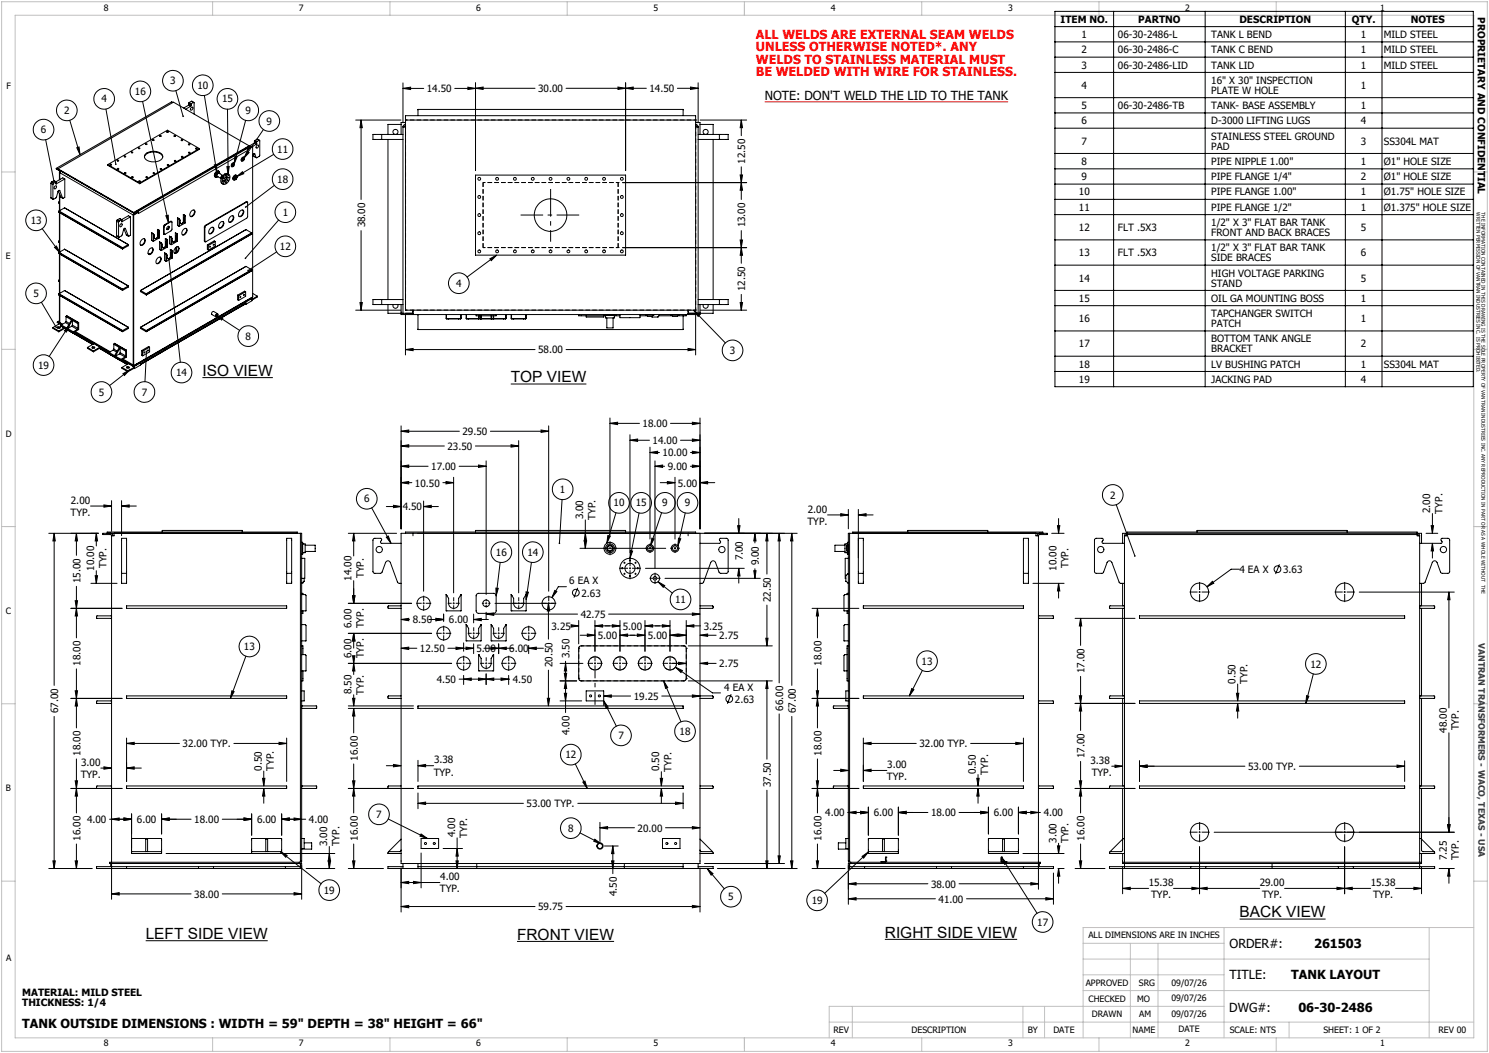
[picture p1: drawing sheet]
<svg xmlns="http://www.w3.org/2000/svg" width="420mm" height="297mm" viewBox="0 0 420 297" stroke-linecap="round" stroke-linejoin="round" font-family="sans-serif">
<defs><g id="words">
<g font-size="4.4">
<text x="57.1" y="106">ISO VIEW</text>
<text x="144.1" y="107.8">TOP VIEW</text>
<text x="349.7" y="258.7">BACK VIEW</text>
<text x="41.1" y="264.8">LEFT SIDE VIEW</text>
<text x="145.8" y="265">FRONT VIEW</text>
<text x="249.6" y="264.5">RIGHT SIDE VIEW</text>
</g>
<g font-size="3.5" fill="#f00">
<text x="213.2" y="10.9">ALL WELDS ARE EXTERNAL SEAM WELDS</text>
<text x="213.2" y="14.4">UNLESS OTHERWISE NOTED*. ANY</text>
<text x="213.2" y="18">WELDS TO STAINLESS MATERIAL MUST</text>
<text x="213.2" y="21.5">BE WELDED WITH WIRE FOR STAINLESS.</text>
</g>
<g font-size="3.5">
<text x="215.7" y="28.3">NOTE: DON'T WELD THE LID TO THE TANK</text>
<text x="346.8" y="267.4">ORDER#:</text>
<text x="370.7" y="267.4">261503</text>
<text x="346.8" y="276.2">TITLE:</text>
<text x="364.2" y="276.2">TANK LAYOUT</text>
<text x="346.8" y="285.4">DWG#:</text>
<text x="366.2" y="285.4">06-30-2486</text>
<text x="6.3" y="290">TANK OUTSIDE DIMENSIONS : WIDTH = 59&quot; DEPTH = 38&quot; HEIGHT = 66&quot;</text>
</g>
<g font-size="2.8">
<text x="416.9" y="4.9" transform="rotate(90 416.9 4.9)">PROPRIETARY AND CONFIDENTIAL</text>
<text x="299.2" y="6.4">ITEM NO.</text>
<text x="305.1" y="10.7">1</text>
<text x="315.3" y="10.7">06-30-2486-L</text>
<text x="321.1" y="6.4">PARTNO</text>
<text x="341.7" y="10.7">TANK L BEND</text>
<text x="349.6" y="6.4">DESCRIPTION</text>
<text x="381.3" y="6.4">QTY.</text>
<text x="383.9" y="10.7">1</text>
<text x="390.3" y="10.7">MILD STEEL</text>
<text x="397.9" y="6.4">NOTES</text>
<text x="305.1" y="15">2</text>
<text x="315.3" y="15">06-30-2486-C</text>
<text x="341.7" y="15">TANK C BEND</text>
<text x="383.9" y="15">1</text>
<text x="390.3" y="15">MILD STEEL</text>
<text x="48" y="23.8">3</text>
<text x="305.1" y="19.3">3</text>
<text x="315.3" y="19.3">06-30-2486-LID</text>
<text x="341.7" y="23.6">16&quot; X 30&quot; INSPECTION</text>
<text x="341.7" y="19.3">TANK LID</text>
<text x="383.9" y="19.3">1</text>
<text x="390.3" y="19.3">MILD STEEL</text>
<text x="28.6" y="28.9">4</text>
<text x="38.1" y="26.8">16</text>
<text x="55.7" y="25.1">10</text>
<text x="62.6" y="28.9">15</text>
<text x="120.4" y="26">14.50</text>
<text x="151.8" y="26">30.00</text>
<text x="183.2" y="26">14.50</text>
<text x="305.1" y="25">4</text>
<text x="341.7" y="26.5">PLATE W HOLE</text>
<text x="383.9" y="25">1</text>
<text x="18.1" y="32.1">2</text>
<text x="69.3" y="32.1">9</text>
<text x="75.2" y="35.1">9</text>
<text x="305.1" y="30.8">5</text>
<text x="305.1" y="35.1">6</text>
<text x="315.3" y="30.8">06-30-2486-TB</text>
<text x="341.7" y="30.8">TANK- BASE ASSEMBLY</text>
<text x="341.7" y="35.1">D-3000 LIFTING LUGS</text>
<text x="383.9" y="30.8">1</text>
<text x="383.9" y="35.1">4</text>
<text x="11.5" y="37.6">6</text>
<text x="305.1" y="40.8">7</text>
<text x="341.7" y="39.4">STAINLESS STEEL GROUND</text>
<text x="383.9" y="40.8">3</text>
<text x="390.3" y="40.8">SS304L MAT</text>
<text x="78.2" y="43.1">11</text>
<text x="210.2" y="46.2" transform="rotate(-90 210.2 46.2)">12.50</text>
<text x="305.1" y="46.5">8</text>
<text x="341.7" y="46.5">PIPE NIPPLE 1.00&quot;</text>
<text x="341.7" y="42.2">PAD</text>
<text x="383.9" y="46.5">1</text>
<text x="390.3" y="46.5">Ø1&quot; HOLE SIZE</text>
<text x="78.2" y="51.5">18</text>
<text x="305.1" y="50.8">9</text>
<text x="341.7" y="50.8">PIPE FLANGE 1/4&quot;</text>
<text x="383.9" y="50.8">2</text>
<text x="390.3" y="50.8">Ø1&quot; HOLE SIZE</text>
<text x="304.3" y="55.1">10</text>
<text x="304.3" y="59.4">11</text>
<text x="341.7" y="55.1">PIPE FLANGE 1.00&quot;</text>
<text x="341.7" y="59.4">PIPE FLANGE 1/2&quot;</text>
<text x="383.9" y="55.1">1</text>
<text x="383.9" y="59.4">1</text>
<text x="390.3" y="55.1">Ø1.75&quot; HOLE SIZE</text>
<text x="390.3" y="59.4">Ø1.375&quot; HOLE SIZE</text>
<text x="8.7" y="63.2">13</text>
<text x="79.7" y="60.9">1</text>
<text x="103" y="64.2" transform="rotate(-90 103 64.2)">38.00</text>
<text x="210.2" y="64.2" transform="rotate(-90 210.2 64.2)">13.00</text>
<text x="304.3" y="65.1">12</text>
<text x="315.3" y="65.1">FLT .5X3</text>
<text x="341.7" y="63.7">1/2&quot; X 3&quot; FLAT BAR TANK</text>
<text x="383.9" y="65.1">5</text>
<text x="79" y="70.5">12</text>
<text x="341.7" y="66.6">FRONT AND BACK BRACES</text>
<text x="341.7" y="70.9">1/2&quot; X 3&quot; FLAT BAR TANK</text>
<text x="304.3" y="72.3">13</text>
<text x="315.3" y="72.3">FLT .5X3</text>
<text x="341.7" y="73.7">SIDE BRACES</text>
<text x="341.7" y="78">HIGH VOLTAGE PARKING</text>
<text x="383.9" y="72.3">6</text>
<text x="9.4" y="83.8">5</text>
<text x="128.7" y="80.9">4</text>
<text x="210.2" y="82.2" transform="rotate(-90 210.2 82.2)">12.50</text>
<text x="304.3" y="79.4">14</text>
<text x="341.7" y="80.8">STAND</text>
<text x="383.9" y="79.4">5</text>
<text x="304.3" y="85.1">15</text>
<text x="341.7" y="85.1">OIL GA MOUNTING BOSS</text>
<text x="341.7" y="89.4">TAPCHANGER SWITCH</text>
<text x="383.9" y="85.1">1</text>
<text x="69.3" y="95.8">8</text>
<text x="304.3" y="90.8">16</text>
<text x="341.7" y="92.2">PATCH</text>
<text x="383.9" y="90.8">1</text>
<text x="151.8" y="99.7">58.00</text>
<text x="205.9" y="99.8">3</text>
<text x="304.3" y="98">17</text>
<text x="341.7" y="96.6">BOTTOM TANK ANGLE</text>
<text x="341.7" y="99.4">BRACKET</text>
<text x="383.9" y="98">2</text>
<text x="10.8" y="104">19</text>
<text x="49.7" y="106.1">14</text>
<text x="304.3" y="108">19</text>
<text x="304.3" y="103.7">18</text>
<text x="341.7" y="108">JACKING PAD</text>
<text x="341.7" y="103.7">LV BUSHING PATCH</text>
<text x="383.9" y="103.7">1</text>
<text x="383.9" y="108">4</text>
<text x="390.3" y="103.7">SS304L MAT</text>
<text x="27.9" y="111.6">5</text>
<text x="40" y="111.6">7</text>
<text x="130.5" y="122.7">29.50</text>
<text x="181.3" y="120.5">18.00</text>
<text x="184.1" y="125.2">14.00</text>
<text x="126.2" y="126.9">23.50</text>
<text x="186.9" y="128.7">10.00</text>
<text x="117.1" y="137.2">10.50</text>
<text x="121.6" y="132.6">17.00</text>
<text x="188.4" y="132.6">9.00</text>
<text x="191.2" y="137.2">5.00</text>
<text x="20" y="142.1">2.00</text>
<text x="102.7" y="141.7">6</text>
<text x="113.6" y="143.9">4.50</text>
<text x="158" y="139">1</text>
<text x="173.1" y="142.8">10</text>
<text x="179.3" y="142.8">15</text>
<text x="186.8" y="142.8">9</text>
<text x="193.2" y="142.8">9</text>
<text x="313.1" y="140.6">2</text>
<text x="19.9" y="145.5">TYP.</text>
<text x="164.5" y="146.5" transform="rotate(-90 164.5 146.5)">3.00</text>
<text x="167.9" y="146.6" transform="rotate(-90 167.9 146.6)">TYP.</text>
<text x="227.8" y="148">TYP.</text>
<text x="227.9" y="144.6">2.00</text>
<text x="403.4" y="144.7" transform="rotate(-90 403.4 144.7)">2.00</text>
<text x="406.9" y="144.8" transform="rotate(-90 406.9 144.8)">TYP.</text>
<text x="26.6" y="161" transform="rotate(-90 26.6 161)">10.00</text>
<text x="30" y="160.3" transform="rotate(-90 30 160.3)">TYP.</text>
<text x="139.9" y="156.8">16</text>
<text x="148.8" y="156.8">14</text>
<text x="209.5" y="158.1" transform="rotate(-90 209.5 158.1)">7.00</text>
<text x="214.1" y="159.5" transform="rotate(-90 214.1 159.5)">9.00</text>
<text x="298" y="161" transform="rotate(-90 298 161)">10.00</text>
<text x="301.4" y="160.3" transform="rotate(-90 301.4 160.3)">TYP.</text>
<text x="349.6" y="161.6">4 EA X</text>
<text x="361.9" y="161.6">3.63</text>
<text x="22.7" y="164.5" transform="rotate(-90 22.7 164.5)">15.00</text>
<text x="99.2" y="163.8" transform="rotate(-90 99.2 163.8)">14.00</text>
<text x="102.6" y="163.1" transform="rotate(-90 102.6 163.1)">TYP.</text>
<text x="160.6" y="164.9">6 EA X</text>
<text x="164" y="168.3">2.63</text>
<text x="190.4" y="170.1">11</text>
<text x="217.4" y="169.8" transform="rotate(-90 217.4 169.8)">22.50</text>
<text x="99.2" y="177.1" transform="rotate(-90 99.2 177.1)">6.00</text>
<text x="102.6" y="177.2" transform="rotate(-90 102.6 177.2)">TYP.</text>
<text x="116.4" y="175.8">8.50</text>
<text x="126.6" y="175.8">6.00</text>
<text x="155.6" y="177.6">3.25</text>
<text x="163.8" y="174.3">42.75</text>
<text x="175.7" y="177.6">5.00</text>
<text x="198.5" y="177.6">3.25</text>
<text x="68.8" y="183.4">13</text>
<text x="99.2" y="185.6" transform="rotate(-90 99.2 185.6)">6.00</text>
<text x="102.6" y="185.7" transform="rotate(-90 102.6 185.7)">TYP.</text>
<text x="118.5" y="183.9">12.50</text>
<text x="134.4" y="183.9">5.00</text>
<text x="143.7" y="183.9">6.00</text>
<text x="160.6" y="185.6" transform="rotate(-90 160.6 185.6)">3.50</text>
<text x="168.6" y="180.2">5.00</text>
<text x="182.7" y="180.2">5.00</text>
<text x="202.9" y="180.2">2.75</text>
<text x="22.7" y="187.8" transform="rotate(-90 22.7 187.8)">18.00</text>
<text x="155.8" y="188.1" transform="rotate(-90 155.8 188.1)">20.50</text>
<text x="202.9" y="188.2">2.75</text>
<text x="231.7" y="187.8" transform="rotate(-90 231.7 187.8)">18.00</text>
<text x="260" y="187.5">13</text>
<text x="305.9" y="189.9" transform="rotate(-90 305.9 189.9)">17.00</text>
<text x="369.6" y="188.3">12</text>
<text x="99.2" y="195.8" transform="rotate(-90 99.2 195.8)">8.50</text>
<text x="102.6" y="195.9" transform="rotate(-90 102.6 195.9)">TYP.</text>
<text x="123.2" y="192.6">4.50</text>
<text x="144.6" y="192.6">4.50</text>
<text x="178.8" y="197.4">19.25</text>
<text x="204.3" y="194.8">4 EA X</text>
<text x="348.5" y="192.8" transform="rotate(-90 348.5 192.8)">0.50</text>
<text x="351.9" y="192.9" transform="rotate(-90 351.9 192.9)">TYP.</text>
<text x="16.4" y="201.2" transform="rotate(-90 16.4 201.2)">67.00</text>
<text x="207.3" y="198.2">2.63</text>
<text x="220.9" y="200.5" transform="rotate(-90 220.9 200.5)">66.00</text>
<text x="224.5" y="201.2" transform="rotate(-90 224.5 201.2)">67.00</text>
<text x="160.6" y="207.3" transform="rotate(-90 160.6 207.3)">4.00</text>
<text x="174.4" y="208.4">7</text>
<text x="191.7" y="207.3">18</text>
<text x="408.1" y="206.7" transform="rotate(-90 408.1 206.7)">48.00</text>
<text x="411.5" y="206" transform="rotate(-90 411.5 206)">TYP.</text>
<text x="22.7" y="213.2" transform="rotate(-90 22.7 213.2)">18.00</text>
<text x="51.5" y="210.8">32.00 TYP.</text>
<text x="100.9" y="214.6" transform="rotate(-90 100.9 214.6)">16.00</text>
<text x="122.4" y="215.3">3.38</text>
<text x="159.5" y="213.9">12</text>
<text x="231.7" y="213.2" transform="rotate(-90 231.7 213.2)">18.00</text>
<text x="259.3" y="210.8">32.00 TYP.</text>
<text x="305.9" y="213.9" transform="rotate(-90 305.9 213.9)">17.00</text>
<text x="307.6" y="215.5">3.38</text>
<text x="22.8" y="219.4">TYP.</text>
<text x="22.9" y="216">3.00</text>
<text x="73.8" y="217.4" transform="rotate(-90 73.8 217.4)">0.50</text>
<text x="77.2" y="217.5" transform="rotate(-90 77.2 217.5)">TYP.</text>
<text x="122.3" y="218.7">TYP.</text>
<text x="186" y="217.5" transform="rotate(-90 186 217.5)">0.50</text>
<text x="189.4" y="217.6" transform="rotate(-90 189.4 217.6)">TYP.</text>
<text x="217.4" y="222" transform="rotate(-90 217.4 222)">37.50</text>
<text x="250.2" y="220.1">TYP.</text>
<text x="250.3" y="216.7">3.00</text>
<text x="275.3" y="218.4" transform="rotate(-90 275.3 218.4)">0.50</text>
<text x="278.7" y="218.5" transform="rotate(-90 278.7 218.5)">TYP.</text>
<text x="307.9" y="218.9">TYP.</text>
<text x="352" y="217.2">53.00 TYP.</text>
<text x="148.5" y="227.7">53.00 TYP.</text>
<text x="24.6" y="232.1">4.00</text>
<text x="38.6" y="232.1">6.00</text>
<text x="54.8" y="232.1">18.00</text>
<text x="72.5" y="232.1">6.00</text>
<text x="87.1" y="232.1">4.00</text>
<text x="106.1" y="230.7">7</text>
<text x="232.8" y="230.3">4.00</text>
<text x="246.5" y="230.3">6.00</text>
<text x="262.6" y="230.3">18.00</text>
<text x="280.3" y="230.3">6.00</text>
<text x="294.4" y="230.3">4.00</text>
<text x="22.7" y="237.2" transform="rotate(-90 22.7 237.2)">16.00</text>
<text x="92.3" y="238.7" transform="rotate(-90 92.3 238.7)">3.00</text>
<text x="95.7" y="238.8" transform="rotate(-90 95.7 238.8)">TYP.</text>
<text x="100.9" y="237.2" transform="rotate(-90 100.9 237.2)">16.00</text>
<text x="128.4" y="236.2" transform="rotate(-90 128.4 236.2)">4.00</text>
<text x="131.8" y="236.3" transform="rotate(-90 131.8 236.3)">TYP.</text>
<text x="160.3" y="234.6">8</text>
<text x="179.9" y="234.6">20.00</text>
<text x="231.7" y="237.2" transform="rotate(-90 231.7 237.2)">16.00</text>
<text x="298" y="237.7" transform="rotate(-90 298 237.7)">3.00</text>
<text x="301.4" y="237.8" transform="rotate(-90 301.4 237.8)">TYP.</text>
<text x="305.9" y="237.2" transform="rotate(-90 305.9 237.2)">16.00</text>
<text x="408.1" y="242.6" transform="rotate(-90 408.1 242.6)">7.25</text>
<text x="411.5" y="242.7" transform="rotate(-90 411.5 242.7)">TYP.</text>
<text x="124.1" y="251.7">TYP.</text>
<text x="124.2" y="248.3">4.00</text>
<text x="262.6" y="250.4">38.00</text>
<text x="324" y="250">15.38</text>
<text x="355.3" y="250">29.00</text>
<text x="386.6" y="250">15.38</text>
<text x="54.8" y="253.2">38.00</text>
<text x="91.3" y="252.1">19</text>
<text x="151.8" y="256.8">59.75</text>
<text x="174" y="252.7" transform="rotate(-90 174 252.7)">4.50</text>
<text x="205.4" y="253.9">5</text>
<text x="229" y="254.9">19</text>
<text x="264.7" y="254.6">41.00</text>
<text x="324.7" y="253.4">TYP.</text>
<text x="356" y="253.4">TYP.</text>
<text x="387.3" y="253.4">TYP.</text>
<text x="292.6" y="261.1">17</text>
<text x="6.3" y="281">MATERIAL: MILD STEEL</text>
<text x="6.3" y="283.8">THICKNESS: 1/4</text>
</g>
<g font-size="2.5">
<text x="29.3" y="3.1">8</text>
<text x="84.3" y="3.1">7</text>
<text x="134.3" y="3.1">6</text>
<text x="184.3" y="3.1">5</text>
<text x="234.3" y="3.1">4</text>
<text x="284.3" y="3.1">3</text>
<text x="334.3" y="3.1">2</text>
<text x="389.3" y="3.1">1</text>
<text x="1.8" y="25">F</text>
<text x="1.7" y="73.1">E</text>
<text x="1.7" y="123.1">D</text>
<text x="1.7" y="173.1">C</text>
<text x="1.7" y="223.1">B</text>
<text x="307" y="264.7">ALL DIMENSIONS ARE IN INCHES</text>
<text x="1.8" y="271.1">A</text>
<text x="306.2" y="278.1">APPROVED</text>
<text x="321.2" y="278">SRG</text>
<text x="330.4" y="278">09/07/26</text>
<text x="307" y="282.5">CHECKED</text>
<text x="308" y="287">DRAWN</text>
<text x="320.8" y="282.5">MO</text>
<text x="321.3" y="287">AM</text>
<text x="330.4" y="286.9">09/07/26</text>
<text x="330.4" y="282.4">09/07/26</text>
<text x="235.1" y="291.3">REV</text>
<text x="257.1" y="291.3">DESCRIPTION</text>
<text x="289.9" y="291.3">BY</text>
<text x="297.1" y="291.3">DATE</text>
<text x="319.5" y="291.3">NAME</text>
<text x="332.4" y="291.2">DATE</text>
<text x="346.9" y="291.3">SCALE: NTS</text>
<text x="373.3" y="291.3">SHEET: 1 OF 2</text>
<text x="405.7" y="291.3">REV 00</text>
<text x="29.3" y="295.1">8</text>
<text x="84.3" y="295.1">7</text>
<text x="134.3" y="295.1">6</text>
<text x="184.3" y="295.1">5</text>
<text x="234.3" y="295.1">4</text>
<text x="284.3" y="295.1">3</text>
<text x="334.3" y="295.1">2</text>
<text x="389.3" y="295.1">1</text>
</g>
<text font-size="2.5" fill="#003082" x="417" y="181.4" transform="rotate(90 417 181.4)">VANTRAN TRANSFORMERS - WACO, TEXAS - USA</text>
<g font-size="1.4">
<text x="416.5" y="59.9" transform="rotate(90 416.5 59.9)">WRITTEN PERMISSION OF VANTRAN INDUSTRIES INC. IS PROHIBITED.</text>
<text x="417.9" y="59.9" transform="rotate(90 417.9 59.9)">THE INFORMATION CONTAINED IN THIS DRAWING IS THE SOLE PROPERTY OF VANTRAN INDUSTRIES INC. ANY REPRODUCTION IN PART OR AS A WHOLE WITHOUT THE</text>
</g>
</g></defs>
<path d="M174.4 51.5h-38.1M136.3 69.8h38.1M163.2 182.9l.2-.5 .6-.2M164 192l-.5-.1-.3-.6M192.9 182.2l.5 .2 .2 .5M193.6 191.3l-.2 .5-.5 .2" fill="none" stroke="#000" stroke-width=".28" stroke-dasharray="1.3 .6" stroke-dashoffset=".6" stroke-linecap="butt"/>
<g fill="none" stroke="#000" stroke-width=".28" stroke-dasharray="1.3 .6" stroke-linecap="butt">
<path d="M136.3 51.5v18.3M174.4 69.8v-18.3M248.5 243.2v-.2M249.6 243.2l.3-.3M249.6 243l.2-.1M249.8 241.8h.1M249.8 242.9l-.2 .1M249.9 242.9l-.3 .3M282.4 242.9l.3 .3M282.5 241.8h-.1M282.5 242.9l.2 .1M282.7 243l-.2-.1"/>
<path d="M282.7 243.2l-.3-.3M283.8 243.2v-.2"/>
</g>
<g fill="none" stroke="#000" stroke-width=".28" stroke-dasharray="1.3 .6">
<path d="M114.4 33.8h.1M196.2 33.8h.1M136.3 51.5h.1M174.4 51.5h.1M136.3 69.8h.1M174.4 69.8h.1M114.4 87.5h.1M196.2 87.5h.1M163.2 182.9h.1M163.2 191.3h.1M164 192h.1M164 182.2h.1"/>
<path d="M192.9 182.2h.1M192.9 192h.1M193.6 191.3h.1M193.6 182.9h.1M248.5 243h.1M248.5 243.2h.1M249.6 243h.1M249.6 243.2h.1M249.8 241.8h.1M249.8 242.9h.1M249.9 241.8h.1M249.9 242.9h.1"/>
<path d="M282.4 241.8h.1M282.4 242.9h.1M282.5 241.8h.1M282.5 242.9h.1M282.7 243.2h.1M282.7 243h.1M283.8 243.2h.1M283.8 243h.1"/>
</g>
<path d="M196.2 33.8h-81.8M196.2 87.5h-81.8" fill="none" stroke="#000" stroke-width=".28" stroke-dasharray="1.3 .6" stroke-dashoffset=".7" stroke-linecap="butt"/>
<g fill="none" stroke="#000" stroke-width=".28" stroke-dasharray="1.3 .6" stroke-dashoffset=".5" stroke-linecap="butt">
<path d="M114.4 33.8v53.7M196.2 33.8v53.7M164 182.2h28.9M166 187.1a1.85 1.85 0 0 1 2.7-1.6 1.85 1.85 0 0 1 .2 3.1 1.85 1.85 0 0 1-2.9-1.3v-.2M173 187.1a1.85 1.85 0 0 1 2.8-1.6 1.85 1.85 0 0 1 .1 3.1 1.85 1.85 0 0 1-2.9-1.3v-.2M180.1 187.1a1.85 1.85 0 0 1 2.7-1.6 1.85 1.85 0 0 1 .2 3.1 1.85 1.85 0 0 1-2.9-1.3v-.2M187.1 187.1a1.85 1.85 0 0 1 2.8-1.6 1.85 1.85 0 0 1 .1 3.1 1.85 1.85 0 0 1-2.8-1.3l-.1-.2M192.9 192h-28.9M248.5 243.2h1.1M248.5 243h1.1M249.6 243.2h-1.1M249.6 243h-1.1"/>
<path d="M249.8 242.9v-1.1M249.8 241.8v1.1M249.9 242.9v-1.1M249.9 241.8v1.1M282.4 241.8v1.1M282.4 242.9v-1.1M282.5 241.8v1.1M282.5 242.9v-1.1M282.7 243h1.1M282.7 243.2h1.1M283.8 243h-1.1M283.8 243.2h-1.1"/>
</g>
<g fill="none" stroke="#000" stroke-width=".28">
<path d="M297.6 3.2h118v105.9h-118zM297.6 7.5h118M297.6 11.8h118M297.6 16.1h118M314.1 3.2v105.9M339.9 3.2v105.9M379.5 3.2v105.9M389.8 3.2v105.9M12.9 39.4l2.3 11.6M19.7 33.9l2.9 9.7M29.9 30.8l2.8 15.5M40.2 28.6l7.4 34.3"/>
<path d="M43.1 39.6h.3M45 38.3l.5 .1-.3 .1zM45.1 38.4h.3M47.1 37.3h.3M48.8 28.9l-.4-.2-32.5 18.8M49.1 38.5h.3M49.6 25.6l2 7.2M51.2 39.6h.3M53.2 29.7l-1.4 .8M53.2 29.7l.6 .3M53.2 29.3v.4M53.2 29.3l.7 .4"/>
<path d="M53.3 28.9l-.1 .4M53.3 28.9l.6 .4M53.8 30l-1.4 .8M53.9 29.7l-.1 .3M53.9 29.3l-.1 .2 .1 .2M53.9 30.3a.33 .33 0 0 1 .6 .1 .33 .33 0 0 1-.3 .5 .33 .33 0 0 1-.5 .1 .33 .33 0 0 1 .1-.6zM54 28.6l.7 .3M54 28.6l.5 .3M54 28.6l-.7 .3M54.5 28.9h.3v3.3M54.5 28.9l-.6 .4M57.6 26.9l3.5 21.7"/>
<path d="M64.2 30.8l.1 18.3M69.3 33.9l-3.3 12.3M71.8 40l-.1 .4M71.8 40l.6 .4M71.9 39.6l-.1 .4M71.9 39.6l.5 .4M72.4 40l-.1 .2 .1 .2M72.5 39.3l.7 .3M72.5 39.3l.6 .3M72.5 39.3l-.6 .3M73.1 39.6h.2v4.3l-.9 .6-.2-.1M73.1 39.6l-.7 .4"/>
<path d="M74.3 36.5l-5.5 8.1M100.3 33.9h12.8M101.8 33.9l.4 2.1h-.7zM101.8 33.9v22.4M107.7 37.9h-2.5v1.4h2.5M107.7 37.9v1.4M107.7 37.9h6M107.7 39.3h6M109.4 39.3v45.2M113.1 35.1h-3.7v2.8M113.7 35.8h.7M113.7 24.9l2.1-.3v.7z"/>
<path d="M113.7 23.4v11.1M113.7 35.8v52.6M113.7 24.9h5.8M114.4 35.5l-.4 .3M114.4 35.1l-.5 .2-.2 .5M114.4 33.9h81.8M114.4 32.6h81.8v54.9h-81.8zM114.4 34.6h-1.3v3.3M117.9 32.6v-1.7h74.8v1.7M128.3 24.9h5.8M132 24.6l2.1 .3-2.1 .4zM134.1 24.9l2.2-.4v.7z"/>
<path d="M134.1 23.4v24.7M134.1 24.9h16.8M159.7 24.9h22.6M174.3 24.5l2.2 .4-2.2 .3zM176.5 24.9l2.1-.4v.7zM176.5 23.4v24.7M191.1 24.9h5.8M194.8 24.5l2.1 .4-2.1 .3zM196.2 35.8h.7M196.2 35.5l.4 .3M196.2 35.1l.5 .2 .2 .5M196.2 34.6h1.2v3.3"/>
<path d="M196.9 37.9h6M196.9 39.3h6M196.9 23.4v11.1M196.9 35.8v52.6M197.4 35.1h3.8v2.8M197.5 33.9h13.1M201.2 39.3v45.2M202.9 37.9h2.5v1.4h-2.5M202.9 37.9v1.4M209.1 33.9l.3 2.1h-.6zM209.1 33.9v4.4M297.6 20.4h118"/>
<path d="M297.6 27.5h118M297.6 31.9h118M297.6 36.2h118M14.4 55.7l.6 .5M14.4 51.7l.5 .3M14.4 55.7l.5 .4M14.4 51.7v4M14.6 51.3l-.2 .4M14.6 51.3l.5 .4M14.9 52v4.1M15.1 51.7l-.2 .3M15.2 51l.6 .3"/>
<path d="M15.2 51l.5 .3M15.2 51l-.6 .3M15.4 52.6a.35 .35 0 0 1 .6-.1 .35 .35 0 0 1-.2 .6 .33 .33 0 0 1-.6 .1 .33 .33 0 0 1 .2-.6zM15.7 51.3l.2 .6M15.7 51.3l-.6 .4M15.7 51.8l.2 .1M15.9 47.5l.8 .7M15.9 47.5l.8 .5M16.4 47.6l21.7 12.7 .8-.5M16.4 47.6l21.3 12.3M16.4 53.9l.7 1.7M16.6 59.8l18 10.4"/>
<path d="M16.6 59.7v.1M16.6 59.7l17.9 10.3M16.6 59.8l17.9 10.4M16.7 59.5l-.1 .2M16.7 57l.1 .4M16.7 59.5l17.9 10.4M16.7 57l.1 .1M16.7 53.7l.2 .1M16.7 48l.3 .4M16.7 48.2l.2 .2M16.7 48v.2M16.8 56.9l-.2 .1"/>
<path d="M16.8 48.5v2.2M16.8 54.6v4.9M16.8 59.9v11.2M16.9 53.8l-.2-.1-.3 .2-.6 1.9-.7 .4-.2-.1M16.9 48.4v.3M16.9 48.4h.1M16.9 48.7l20.7 11.9M16.9 48.7v2M16.9 55v4.4M17.1 55.6h.1M17.1 55.6l.6 .3M17.1 48.2l-.2 .5"/>
<path d="M18.2 58.6l18 10.4M18.2 58.6l-1.5 .9M18.3 50.5v5.2l-.5 .2-.9-2.1M18.3 50.5l-2.4 1.4M18.3 50.5l-.6-.3-1.9 1.1M21.7 41.7l.6-.3 .3 2.2zM30.4 46.4v.2l9 5.2M30.4 46.4l9 5.2M31.1 46.5h.3M33.1 45.2l.4 .1-.4 .1zM33.1 47.5l.4 .2h-.3zM33.1 45.4h.3"/>
<path d="M33.2 47.7h.2M35.1 44.2h.3M35.2 48.9h.3M37.1 43.1h.3M37.2 50.1h.3M38.6 59.6l.3 .2M38.9 59.8l-1.3 .8M38.9 59.8l.2 .1M39 41.8l.4-.1 .1 .2zM39.1 59.9l-1.4 .7M39.1 41.9h.3M39.2 51l.4 .2-.3 .1z"/>
<path d="M39.3 51.2h.2M39.4 51.6v.2M40.7 44.3a2.96 2.96 0 0 1 3.9-1.2l.9 .4 .4 .8M41 43.5a3.4 3.4 0 0 1 4.9 .4 1.9 1.9 0 0 1-2.4 1.7h-.2a2.01 2.01 0 0 1-2.5-1.7zM41.1 40.6l.4 .1-.4 .1zM41.1 40.8h.3M41.2 50.1h.3M43.3 48.9h.2M45.2 47.6l.4 .1-.3 .1zM45.3 47.8h.2M47.2 46.5h.4l-.3 .1zM47.2 46.6h.3"/>
<path d="M49.2 45.5h.3M51.3 44.3h.2M53.2 40.8h.3M53.3 43.1h.2M53.9 59.6a.62 .62 0 0 1 1-.3 .62 .62 0 0 1 0 1 .74 .74 0 0 1-.5 .7 .74 .74 0 0 1-.8-.1v-.5zM54.7 59.2v.1a1.25 1.25 0 0 1-1 1.7M55.2 42h.3M56.2 41.9v.2l-16.8 9.7M56.2 41.9l-16.8 9.7M56.2 41.9l-9-5.2-16.8 9.7M60.5 46.5l.6-.1v2.2zM61.7 48.3a.98 .98 0 0 0-1 .5 .98 .98 0 0 0 .1 1.1"/>
<path d="M61.8 48.6a.72 .72 0 0 0-.9 .1 .72 .72 0 0 0-.2 .8l.2 .3h.2M61.9 48.7l-.3-.2-.4 .2a.77 .77 0 0 0-.2 1.1l.2 .1M61.9 48.7a.51 .51 0 0 0-.5-.5 .51 .51 0 0 0-.5 .5 .62 .62 0 0 0-.4 .8 .62 .62 0 0 0 .7 .4M62 49a.48 .48 0 0 0-.6-.3 .48 .48 0 0 0-.3 .6 .37 .37 0 0 0 0 .5 .37 .37 0 0 0 .4 .1M62.4 50.4l-.1 1 .6 .6M62.5 49.6a.34 .34 0 0 1 .6 .1 .34 .34 0 0 1-.3 .5 .34 .34 0 0 1-.5 0 .34 .34 0 0 1 .2-.5zM62.5 49.7a.29 .29 0 0 1 .5 .1 .29 .29 0 0 1-.3 .4 .27 .27 0 0 1-.4-.1 .27 .27 0 0 1 .2-.4zM62.9 49.5l-1.1-.6-.5 .1-.1 .7 1.2 .7M63.1 50.2h.1M63.1 51.6v.1zM63.2 49.7a.86 .86 0 0 1 .8-.6 .86 .86 0 0 1 .8 .6v.4a1.75 1.75 0 0 1-1.9 1.8 1.71 1.71 0 0 1 .3-2.2zM63.5 50.1a.47 .47 0 0 1 .8-.1 .47 .47 0 0 1-.1 .7 .54 .54 0 0 1-.4 .5 .54 .54 0 0 1-.6-.2z"/>
<path d="M63.7 49.5v.1zM63.9 49.8l-.1 .8-.6 .5 .5-.6zM64 47h.7l-.4 2.1zM64.3 49.4h.1M64.5 49.2l-.3-.2a1.22 1.22 0 0 0-1.3 .5M65.3 47h.5M65.3 47h.1M65.7 46.5a.29 .29 0 0 1 .4-.2 .29 .29 0 0 1-.1 .5 .25 .25 0 0 1-.4 .1 .25 .25 0 0 1 .1-.4zM66 46a.65 .65 0 0 0-.7 .3 .65 .65 0 0 0 0 .7M66.1 46.4a.36 .36 0 0 0-.3-.5 .36 .36 0 0 0-.4 .4l-.1 .7M66.3 44.1l.6 .1-.9 2zM66.3 50.7h.1"/>
<path d="M66.4 50.7h-.1M66.4 49.8a.39 .39 0 0 1 .4 .5 .39 .39 0 0 1-.7 .2zM66.5 49.8a.36 .36 0 0 1 .2 .5 .36 .36 0 0 1-.6 .1zM66.6 49.5a.79 .79 0 0 0-.8 .3 .79 .79 0 0 0 .1 .9M66.7 49.6l.1 .3M66.7 49.6a.7 .7 0 0 0-.8 .3 .7 .7 0 0 0 .2 .9l.2-.1M66.7 49.6a.72 .72 0 0 0-.8 .3 .72 .72 0 0 0 .1 .9l.3-.1M66.7 49.8l1.7-1.4 .4 .6zM66.8 49.8h.1M67.7 59.6a.62 .62 0 0 1 .9-.3 .62 .62 0 0 1 0 1 .75 .75 0 0 1-.4 .7 .75 .75 0 0 1-.9-.1v-.7zM68.5 59.2a1.29 1.29 0 0 1-1.1 1.8M68.5 44.8a.29 .29 0 0 1 .5 0 .29 .29 0 0 1-.2 .4 .27 .27 0 0 1-.5 0 .27 .27 0 0 1 .2-.4z"/>
<path d="M68.8 44.4a.62 .62 0 0 0-.7 .3 .62 .62 0 0 0 .1 .7M68.9 44.8a.38 .38 0 0 0-.3-.5 .38 .38 0 0 0-.4 .5 .35 .35 0 0 0-.1 .5 .35 .35 0 0 0 .5 0M69.4 56.9l.3 .1M69.4 56.9l.2 .1M69.4 56.9l-11.5 6.7M69.6 57l.2 .1v4l-.1 .4-11.6 6.7-.3-.2M69.6 57l-11.5 6.6M69.6 41.9l.2 .1M69.6 41.9l-.2-.1 .4 .2M69.6 41.9l-30.8 17.8M69.7 42.6l.6 .4-1.5 1.6zM69.8 42l.1 .4"/>
<path d="M69.8 42h.1M69.9 42.4l-30.8 17.8v-.3M69.9 42v.4M70.3 41.3l-32.6 18.8v-.2M70.3 41.1l-32.6 18.8M70.3 41.1v.2M70.3 41.1l-21.4-12.3-32.5 18.8M70.3 41.3l.3 .2-.8 .5M71.3 41.3v42.4M71.3 41.3l-1.4 .7M71.3 41.3l-.2-.1-1.3 .8M71.4 43.5l.3 .6"/>
<path d="M71.7 44.1l.6 .4M71.7 44.1l.5 .3M71.7 43.3l.2 .1M71.7 40.4l-1.4 .8 .4 .2M71.7 40.4l.6 .3M71.9 43.4l-.2-.1-.3 .2-.1 .6M71.9 43.4l.3 1M72.3 40.7l-1 .6M72.4 40.4l-.1 .3M72.5 41a.35 .35 0 0 1 .5 .2 .35 .35 0 0 1-.3 .4 .33 .33 0 0 1-.5 0 .33 .33 0 0 1 .2-.5zM77.2 43.5l-10.5 6.3M77.4 52.3l-8.1 6.1"/>
<path d="M134.1 49.4h42.4v22.6h-42.4zM175.6 51.5h35M208.8 49.4h.6l-.3 2.1zM209.1 51.5l.3 2.2h-.6zM209.1 47.1v9.2M297.6 43.3h118M297.6 47.6h118M297.6 51.9h118M297.6 56.2h118M11.9 64.5l5 6.8M15.4 69.8l.5-.4 1 1.9zM16.6 71.5h.1"/>
<path d="M16.6 71.5l18 10.4M16.6 71.3v.2M16.6 71.3l17.9 10.4M16.7 71.2l-.1 .1M16.7 68l.1 .4M16.7 79.1l.1 .3M16.7 71.2l17.9 10.4M16.7 68l.1 .1M16.7 79.1h.1M16.8 67.9l-.2 .1M16.8 78.9l-.2 .1M16.8 71.6v11.2"/>
<path d="M16.9 60v11.1M16.9 71.7v11M18.2 70.3l18 10.3M18.2 70.3l18 10.4M18.2 70.3l-1.5 .9M32.9 66.5l.6 .4M32.9 62.4l.5 .3M32.9 66.5l.5 .3M32.9 62.4v4.1M33.1 62l-.2 .4M33.1 62l.6 .4M33.4 62.7v4.1"/>
<path d="M33.7 62.4l-.3 .3M33.7 61.7l.7 .3M33.7 61.7l.6 .3M33.7 61.7l-.6 .3M34 63.2a.33 .33 0 0 1 .5 .1 .33 .33 0 0 1-.2 .5 .31 .31 0 0 1-.5 .1 .31 .31 0 0 1 .1-.5zM34.3 62l.1 .5M34.3 62l-.6 .4M34.3 62.5h.1M34.5 70v.2M34.6 69.9l-.1 .1M35 64.6l.6 1.6M35.2 64.4l.2 .1"/>
<path d="M35.4 64.5l-.2-.1-.3 .2-.5 1.9-.8 .4-.2-.1M35.4 64.5l.8 2.1M35.6 66.2l.6 .4M36.2 69v.3l-1.7 .9M36.2 69l-1.6 .9M36.8 61.2v5.2l-.6 .2M36.8 61.2l-2.4 1.3M36.8 61.2l-.6-.3-1.9 1M37.6 60.6h.1M37.6 60.6v42.4M37.7 60.6v42.5M40 67.6a.58 .58 0 0 1 .9-.1 .58 .58 0 0 1 0 .8v.1a.75 .75 0 0 1-.5 .7 .75 .75 0 0 1-.9-.2l.1-.7z"/>
<path d="M40.7 67.3a1.29 1.29 0 0 1-1 1.8M41.8 71.5l.5 .1M42.1 71.5l.1 .2M42.3 70.1a.59 .59 0 0 1 .9 0 .59 .59 0 0 1-.1 .9 .77 .77 0 0 1-.5 .7 .77 .77 0 0 1-.8-.1v-.6zM42.8 65.7l.4 .2M42.8 65.7v2.1l.4 .2M42.9 69.9v.1a1.3 1.3 0 0 1-1 1.7M43.2 68h.1M43.2 65.9l.1 .1M43.2 65.9v2.1M43.2 65.9h.1M43.3 66h.1"/>
<path d="M43.3 66l.2 .3v.6a.46 .46 0 0 0 .5 .5 .46 .46 0 0 0 .4-.5l.3-.6M43.3 66v2M44.4 64.7l.5 .2M44.4 64.7v2.1M44.4 64.7l.4 .3M44.4 66.8h.1M44.5 72.7a.58 .58 0 0 1 .9-.1 .58 .58 0 0 1 0 .9 .77 .77 0 0 1-.5 .8 .77 .77 0 0 1-.9-.2l.1-.8zM44.6 65.6l.1 .7M44.7 66.3l-.1 .1a.88 .88 0 0 1-.9 .9M44.8 65v.2M44.8 65.2h.1M44.8 65.2l-.2 .4"/>
<path d="M44.9 64.9v.3M44.9 67.1h.1M44.9 64.9l-.1 .1M44.9 65v2.1M44.9 65.2l-.3 .4M44.9 67.1l-1.6 .9M45 68.3v2.1l.4 .2M45 68.3l.4 .2M45 68.3l.5 .2M45.2 72.5a1.22 1.22 0 0 1-1.1 1.8M45.4 70.6h.2M45.4 68.5l.2 .1"/>
<path d="M45.4 68.5v2.1M45.5 68.5l.1 .1M45.5 68.5h-.1M45.6 68.6l.2 .3v.6a.48 .48 0 0 0 .5 .4 .48 .48 0 0 0 .4-.5l.2-.5M45.6 68.6v2M46.1 65.8l.3 .3M46.1 63.9v1.9M46.1 63.9l.2 .1M46.1 65.8l.2 .1M46.3 64v1.9M46.4 63.4l-.3 .5M46.4 71.4v2l.4 .3"/>
<path d="M46.4 71.4l.4 .2M46.4 63.4l.2 .1M46.6 63.5l-.3 .5M46.6 67.3l.1 2.1M46.6 67.3l.5 .3M46.6 67.3l.5 .2M46.8 60.9l.6-.2 .2 2.2zM46.8 73.7h.2M46.8 71.6l.2 .1M46.8 71.6v2.1M46.8 71.6h.1M46.8 68.9v.1a.96 .96 0 0 1-.9 .9"/>
<path d="M46.8 68.2v.7M46.8 68.9h.1M46.8 68.2h.1M46.9 68.2v.7M47 71.7l.2 .9a.52 .52 0 0 0 .6 .4 .52 .52 0 0 0 .4-.6l.1-.4M47 71.7v2M47.1 67.6v.1M47.1 64.7h.1M47.1 67.7v.1M47.1 67.7l-.3 .5M47.1 67.5v.3M47.1 69.7l-1.5 .9"/>
<path d="M47.1 67.8l-.2 .4M47.1 67.5v.1M47.1 69.7h.1M47.1 67.7v2M47.2 64.7l.1 .1M47.2 64a.35 .35 0 0 1 .6 0 .35 .35 0 0 1-.2 .5l-.2 .1a.29 .29 0 0 1-.4 .1 .29 .29 0 0 1 .1-.5zM47.4 64.6l-.2 .1M47.6 63.8l-.3 .8M47.7 73.2l3.2 29M47.8 66.6l.4 .3M47.8 66.6h.1M47.8 66.6v2.2l.4 .2"/>
<path d="M48 70.4l.1 2.1M48 70.4l.5 .2M48.1 62.4l.3 .1M48.1 62.4l.1 .1M48.1 62.4l-1.7 1M48.2 69h.2M48.2 66.9l.2 .1M48.2 62.5l.3 .1-.1 2.3-1.9 1.2-.2-.2M48.2 66.9v2.1M48.2 62.5l-1.6 1M48.3 66.8l.1 .2M48.3 71.9l-.1 .3a.87 .87 0 0 1-.9 .8"/>
<path d="M48.3 71.3v.7M48.3 71.9v.1M48.3 71.3v.6M48.3 66.8l-.1 .1M48.4 67l.2 .9a.5 .5 0 0 0 .5 .4 .5 .5 0 0 0 .5-.5l.1-.5M48.4 67v2M48.5 70.6v.2M48.5 70.8h.1M48.5 70.6h.1M48.5 70.8l-.2 .5M48.5 72.8l-1.5 .9M48.5 72.8h.1"/>
<path d="M48.5 70.7v2.1M49.5 65.7v2.1M49.5 65.7l.4 .2M49.5 65.7h.1M49.6 69.8a.57 .57 0 0 1 .8-.1 .57 .57 0 0 1 0 .9 .76 .76 0 0 1-.4 .8 .76 .76 0 0 1-.9-.2v-.6zM49.6 69.8v1.5M49.7 67.2l-.1 .2a.9 .9 0 0 1-.9 .9M49.7 67.2v.1M49.7 66.6h.1M49.7 66.6v.6M49.7 66.6v.7M49.8 69.6v1.6"/>
<path d="M49.9 65.9v.2M49.9 66.1h.1M49.9 66.1l-.2 .5M49.9 65.9h.1M49.9 68.1l-1.5 .9M50 68.1h-.1M50 66l-.1 2.1M50.1 61.5v2.1l.4 .2M50.1 61.5l.4 .2M50.1 61.5h.1M50.2 69.6l.1 .1a1.32 1.32 0 0 1-1.1 1.7M50.5 63.8h.1"/>
<path d="M50.5 61.7l.1 .1M50.5 61.7v2.1M50.5 61.7h.1M50.6 61.8l.2 .3v.6a.5 .5 0 0 0 .6 .4 .5 .5 0 0 0 .4-.5l.2-.5M50.6 61.8v2M51.7 64.8a.62 .62 0 0 1 .9-.3 .62 .62 0 0 1 0 1 .77 .77 0 0 1-.4 .7 .77 .77 0 0 1-.9-.2v-.5zM51.7 60.5l.4 .2M51.7 60.5v2.1M51.9 62.1v.2a.93 .93 0 0 1-.9 .8M51.9 61.4h.1M51.9 62.1h.1M51.9 61.4v.7"/>
<path d="M52 61.4v.7M52.1 60.7v.2M52.1 60.7v2.2M52.1 60.9v.1M52.1 60.9l-.2 .5M52.1 60.7h.1M52.1 60.7v.3M52.1 61l-.1 .4M52.1 62.9l-1.5 .9M52.2 60.9l-.1 2M52.5 64.4a1.29 1.29 0 0 1-1.1 1.8M57.6 67.9l.3 .3"/>
<path d="M57.6 64.1h.2M57.6 67.9l.2 .1M57.6 64.1v3.8M57.8 64.1v3.9M57.9 63.6l-.3 .5M57.9 63.6h.2M58.1 63.6l-.3 .5M58.5 69.1l.3 .1M58.5 69.1v1.3l.3 .2M58.8 69.2v1.4M59.2 64.6a.63 .63 0 0 1 1-.4 .63 .63 0 0 1 0 1 .7 .7 0 0 1-.5 .7 .7 .7 0 0 1-.8-.3zM59.2 69.5l.2 .1-.2 .2z"/>
<path d="M60 64.1a1.33 1.33 0 0 1-1 1.8M60.7 68.1l-1.9 1.1M60.7 68.1v1.3l-1.9 1.2M60.7 68.1l-.3-.2-1.9 1.2M62.1 62.9a.62 .62 0 0 1 .9-.3 .62 .62 0 0 1 0 1 .72 .72 0 0 1-.5 .7 .72 .72 0 0 1-.8-.3zM62.9 62.5a1.32 1.32 0 0 1-1.1 1.8M65.1 61a.56 .56 0 0 1 .8 0 .56 .56 0 0 1 0 .8l-.1 .1a.75 .75 0 0 1-.5 .7 .75 .75 0 0 1-.8-.2l.1-.8zM65.7 60.9a1.26 1.26 0 0 1-1.1 1.7M69.4 75.1h.1M69.4 64.8h.1M69.4 75.1l-29.8 17.2M69.4 64.8l-29.8 17.1"/>
<path d="M69.4 75.1l1.6 1M69.4 64.8l1.6 .9M71 76.1v.1M71 65.7v.1M71 76.1l-29.8 17.1M71 65.7l-29.8 17.2M71 76.3l-29.7 17.3M71 66l-29.7 17.2M71 65.8v.2M71 76.2v.1M71 76.2l-29.7 17.1M71 76.3l-29.7 17.2"/>
<path d="M71 65.8l-29.7 17.2M71 66l-29.7 17.1M78 71l-8 5.3M78.6 62.1l-9.4 10.7M101.8 65v22.5M138.2 73l1.9-1-1.5 1.5zM140.1 72l-8.3 6.1M175.6 69.8h35M208.8 67.7h.6l-.3 2.1zM209.1 69.8l.3 2.2h-.6zM209.1 65v9.3M297.6 60.5h118"/>
<path d="M297.6 67.7h118M297.6 74.8h118M11.7 85.3l4.2 7.1M14.9 92.4l1.7 .9M14.9 92.4v.2l1.7 1M16.2 90.8l1.1 .8M16.2 90.8l1.2 .8M16.3 92.2a.31 .31 0 0 1 .5-.1 .31 .31 0 0 1-.1 .5h-.4zM16.3 92.5h.6M16.6 83.1v.1M16.6 83.1l18 10.5M16.6 83v.1"/>
<path d="M16.6 91.2v.2l-1.7 1M16.6 93.3v.3M16.6 83l17.9 10.3M16.7 82.9l-.1 .1M16.7 82.9l17.9 10.3M16.8 83.3l.1 7.7M16.8 90.5l-.6 .3M16.9 91l.7 .4M16.9 83.3v7.7M17.1 91.9l3.4 2M17.1 91.9l3.4 1.9M17.3 91.6l-.2 .3"/>
<path d="M17.3 91.6l1.5 .9M18.1 92.5l-1.5 .8M18.2 81.9h.1M18.2 81.9l18 10.4M18.2 81.9l-1.5 1M18.3 92.6h.1M18.3 92.6l7.8 4.6M18.3 92.6l-1.7 1M18.5 91l-1.2 .6M18.5 91l.9 .5M18.6 90.7l-.1 .3M18.6 89.3v1.4"/>
<path d="M18.6 89.3l1.6 .9M18.6 90.7l1 .5M18.8 89.1l-.2 .2M18.8 89.1l3.3 1.9M18.8 89.1l3.4 1.9M19.1 92.7l1.6 .9M19.6 91.7l-.9 2-.5-.4zM19.6 91.7l-5.7 8.8M20.2 92l-1.2 .7M20.2 92l1.6 .9M20.4 91.7l-.2 .3M20.4 90.3l-.2-.1-1.4 2.4 .2 .1"/>
<path d="M20.4 90.3l-1.4 2.4M20.4 90.3v1.4M20.4 90.4l1.6 .9M20.4 91.7l1.6 .9M20.5 93.8v.1M20.7 93.6l-.2 .2M20.7 93.8l5.7 3.2-1.7 1M20.9 93.7l9.9 5.7M21 93.6l9.9 5.7M21.2 93.5l9.9 5.7M21.8 92.9l-1.1 .7M22 92.6l-.2 .3"/>
<path d="M22 91.3v1.3M22.1 91l-.1 .3M22.2 91h-.1M22.2 91v2l-1.7 .9M24.7 98l1.7 1M24.7 98v.2l1.7 1M26 97.9l.1-.1a.3 .3 0 0 1 .5-.1 .3 .3 0 0 1-.1 .5h-.5zM26 98.1h.7M26.4 99v.2M28 98.2l7.9 4.6M28 98l-1.6 1M28 98l2.7 1.5"/>
<path d="M28 98v.2M28 98.2l-1.6 1M30.6 99.7l3.4 1.9M30.6 99.7h.1M30.8 99.4l-.2 .3M30.8 99.4l1.5 .9M31.9 98.7l-1.1 .7M31.9 98.7l1 .6M32.1 98.5l-.2 .2M32.1 97.1v1.4M32.1 97.1l1.6 .9M32.1 98.5l1 .5"/>
<path d="M32.2 96.9l-.1 .2M32.2 96.9l3.4 1.9M32.2 96.9l3.5 1.9M33.7 99.8l-1.2 .7M33.7 99.8l1.6 .9M33.9 99.5l-.2 .3M33.9 98.1l-.2-.2-1.4 2.5M33.9 98.1l-1.4 2.4M33.9 98.1v1.4M33.9 98.1l1.6 1M33.9 99.5l1.6 .9M34.5 81.7v.1"/>
<path d="M34.6 93.2l-.1 .1M34.6 93.2l1.6-.9v.4l-1.6 .9-.1-.3M34.6 81.6l-.1 .1M35.5 99.1v1.3M35.6 98.8l-.1 .3M35.7 98.8h-.1M35.7 98.8v1.9l-1.7 .9M36.2 80.7v.3l-1.7 .8M36.2 80.7l-1.6 .9M39.7 92.3v.3l1.5 1M39.7 81.9l-.1 .4 1.6 .9M39.7 92.3l1.5 .9"/>
<path d="M39.7 81.9l1.5 1M40 98.9l.3 .2M40 98.9v1.3l.3 .2M40.3 99.1v1.3M41.2 93.2l.1 .1M41.2 82.9l.1 .1M41.3 93.5l-.1 .1M41.3 83.1l-.1 .1M41.3 83v.1M41.3 93.3v.2M41.3 99.1l-.4 8.6M41.7 98.7h.1l-.1 .3z"/>
<path d="M42.2 97.9v1.3l-1.9 1.2M42.2 97.9l-1.9 1.2M42.2 97.9l-.3-.1-1.9 1.1M46 98.5h.1M46 98.9l-6.4 3.7M46.1 98.4v.1M46.1 98.5v.7l-6.5 3.6M60.9 88.8l2 .9-.4 .6zM60.9 88.8l6.7 4.4M61 88.6a.33 .33 0 0 1 .6 .1 .33 .33 0 0 1-.3 .5 .31 .31 0 0 1-.5 .1 .31 .31 0 0 1 .1-.5zM61 88.7a.33 .33 0 0 1 .5 .3 .33 .33 0 0 1-.5 .3l-.1-.3zM61.4 88.5l-1.1-.7a.6 .6 0 0 0-.5 .9l1.1 .7"/>
<path d="M62.5 88.9h.2M62.6 89.3l-16.5 9.5M62.7 88.9h.1M62.7 88.9v.7l-16.6 9.4M67 83.3l.3 .1M67 83.3v1.3l.3 .1M67.3 83.4v1.3M67.8 83.7l.1 .1-.2 .1zM69.2 85.7l-6.5 3.8M69.2 85.1l.2 .1M69.2 85.7l.2 .1M69.2 85.1v.6"/>
<path d="M69.2 85.5l-6.5 3.7M69.3 82.3v1.3l-2 1.1M69.3 82.3l-2 1.1M69.3 82.3l-.3-.2-2 1.2M69.4 85.2v.6M70.9 84.1h.1M70.9 84.1l-33.1 19.1M70.9 84.1l.1 .1M70.9 84.1l-1.7 1M71 84.2v.6l-1.6 1M71 84.2l-1.6 1M71.3 83.4v.2"/>
<path d="M71.3 83.7l-33.7 19.6M71.3 82.8l1.3 .7M71.3 83.7l-33.6 19.4M72.6 83.5l-1.6 1M72.6 83.5v.3l-1.6 .9M100.3 87.5h12.8M101.5 85.3h.7l-.4 2.2zM107.7 84.5h-2.5v1.4h2.5M107.7 84.5v1.4M107.7 85.9h6M107.7 84.5h6M109.4 85.9v2.5h7.1"/>
<path d="M110.9 85.9a.7 .7 0 0 0 .6 1.1 .7 .7 0 0 0 .6-1.1M113.1 85.9v2.8h84.3v-2.8M114.4 98.6l2.1-.3v.6zM114.4 88.8v11.3M114.4 98.6h36.5M116.5 87.5v1.2M117.9 88.7v4.3h74.8v-3.9M125.8 89.7l.2 .3M125.8 89.7h.1M125.8 88.7v1M125.9 89.7l.1 .1M125.9 88.7v1"/>
<path d="M126 89.8v.2M126 90h.5M126 89.8h.5M126.5 90h2.9M126.5 89.8h2.9M126.5 89.8v.2M129.4 90h.5M129.4 89.8h.5M129.4 89.8v.2M129.9 89.8v.2M130 89.7l-.1 .1M130 89.7h.1"/>
<path d="M130 88.7v1M130.1 89.7l-.2 .3M130.1 88.7v1M131.5 89.7l.2 .3M131.5 89.7h.1M131.5 88.7v1M131.6 89.7l.1 .1M131.6 88.7v1M131.7 90h.5M131.7 89.8h.5M131.7 89.8v.2M132.2 90h2.8"/>
<path d="M132.2 89.8h2.8M132.2 89.8v.2M134.3 88.7v.4h.7M135 89.1h4.2M135 89.7h.1M135 90h.7M135 89.8h.5M135 89.1v.6M135 89.8v.2M135 89.7v.1M135.1 89.7l.1 .1M135.1 89.1v.6"/>
<path d="M135.6 89.7l-.1 .1M135.6 89.7h.1M135.6 89.1v.6M135.7 89.8h.1M135.7 90h2.8M135.7 89.8h2.8M135.7 89.7l-.2 .1M135.7 89.1v.6M135.7 89.8v.2M138.5 89.7l.2 .1M138.5 89.7h.1M138.5 90h.7"/>
<path d="M138.5 89.8h.1M138.5 89.1v.6M138.5 89.8v.2M138.6 89.7l.1 .1M138.6 89.1v.6M138.7 89.8h.5M139.1 89.7l-.1 .1M139.1 89.7h.1M139.1 89.1v.6M139.2 89.7v.1M139.2 90h2.9M139.2 89.8h2.9"/>
<path d="M139.2 89.1v.6M139.2 89.8v.2M139.9 88.7v.4h-.7M142.1 90h.5M142.1 89.8h.5M142.1 89.8v.2M142.6 89.8v.2M142.7 89.7l-.1 .1M142.7 89.7h.1M142.7 88.7v1M142.8 89.7l-.2 .3M142.8 88.7v1"/>
<path d="M144.2 89.7l.2 .3M144.2 89.7h.1M144.2 88.7v1M144.3 89.7l.1 .1M144.3 88.7v1M144.4 90h.5M144.4 89.8h.5M144.4 89.8v.2M144.9 90h2.8M144.9 89.8h2.8M144.9 89.8v.2M147.7 90h.5"/>
<path d="M147.7 89.8h.5M147.7 89.8v.2M148.2 89.8v.2M148.3 89.7l-.1 .1M148.3 89.7h.1M148.3 88.7v1M148.4 89.7l-.2 .3M148.4 88.7v1M159.7 98.6h36.5M163.2 88.7v.4h7.6M165.3 89.1v.3h5v-.3M170.4 88.7v.3h3.3v-.3"/>
<path d="M170.6 89l.2 .1v.6h2.5v-.6l.2-.1M171.2 89.7v2.8h1.7v-2.8M173.3 89.1h1.6M174.9 88.7v.9h5.6v-.9M180.5 89.1h2.1M182.3 88.9h.1a1.58 1.58 0 0 0 1.6 .3l.4-.3M182.3 88.9h2.1M182.3 88.7v.2M183.8 89.2l.1 .2M183.9 89.4h.1M183.9 89.4h1.7M184.4 88.7v.2"/>
<path d="M185.6 89.4h.1M185.8 89.1h3.9M186 88.9h.1M186 88.9l-.4 .5M186 88.7v.2M189.3 88.9h.1a1.5 1.5 0 0 0 1.7 .2l.4-.2M189.3 88.9h2.2M189.3 88.7v.2M191.5 88.7v.2M193.6 88.7v.4h-2.5M194.1 98.3l2.1 .3-2.1 .3zM194.1 87.5v1.2"/>
<path d="M195.7 87.5l1.7 1.3-.5 .4zM195.7 87.5l8.9 9.2M196.2 88.8v11.3M196.9 85.9h6M196.9 84.5h6M197.5 87.5h13.1M198.4 85.9a.7 .7 0 0 0 .6 1.1 .7 .7 0 0 0 .6-1.1M201.2 85.9v2.5h-7.1M202.9 84.5h2.5v1.4h-2.5M202.9 84.5v1.4M208.8 85.3h.6l-.3 2.2zM209.1 83v4.5"/>
<path d="M297.6 81.9h118M297.6 86.2h118M297.6 93.3h118M32.3 100.4l.2 .1M32.6 100.5l1.5 .8M34.1 101.3l-.1 .3M34.2 101.6l1.9 1.1-1.7 .9M34.3 101.5l3.1 1.8M34.4 103.6l1.7 1M34.4 103.6v.3l1.7 .9M34.5 101.4l2.9 1.7M34.7 105.4l1.9-1.1-1.5 1.6z"/>
<path d="M34.7 101.3l2.9 1.6M35.3 100.7l-1.2 .6M35.5 100.4l-.2 .3M35.7 103.5h.1a.31 .31 0 0 1 .5-.2 .31 .31 0 0 1-.1 .6l-.4-.1zM35.8 103.7h.6M36.1 104.6v.2M36.6 104.3l-5.7 4.5M37.4 103.1v.2M37.6 103l-.2 .1M37.6 103l.1 .1M37.7 103.1l-.3 .2M37.7 103.2h.1"/>
<path d="M37.8 103.2v.7M37.8 103.2l.1 .1M37.8 103.9l.1 .1M37.8 103.6l-1.7 1M37.8 103.9l-1.7 .9M37.9 103.3v.7M39.6 102.3l-1.8 .9M39.6 102.3l-1.7 1M39.6 102.3v.7l-1.7 1M57.1 106.5h19.9M144.1 108.3h21.3M172 119.4l2.2-.3v.7z"/>
<path d="M172 117.9v33.5M172 119.4h8.4M189.1 119.4h8.3M195.3 119.1l2.1 .3-2.1 .4zM197.4 117.9v31.3M297.6 100.5h118M297.6 104.8h118M113.1 136.1l2.2-.3v.7zM113.1 131.5l2.2-.3v.6zM113.1 125.8l2.2-.4v.7zM113.1 121.6l2.2-.3v.7zM113.1 120.1v29.1"/>
<path d="M113.1 136.1h3.1M113.1 131.5h7.7M113.1 125.8h12.2M113.1 121.6h16.5M124.9 136.1h3.1M125.8 135.8l2.2 .3-2.2 .4zM128 134.6v32.6M129.5 131.5h7.6M134.1 125.8h12.2M135 131.2l2.1 .3-2.1 .3zM137.1 130v37.7M138.3 121.6h16.5"/>
<path d="M144.1 125.4l2.2 .4-2.2 .3zM146.3 124.3v42.9M152.6 121.3l2.2 .3-2.2 .4zM154.8 120.1v46.7M177.7 124.2l2.1-.4v.7zM177.7 122.6v33.3M177.7 124.2h5.5M183.3 127.6l2.2-.3v.6zM183.3 126.1v25.9M183.3 127.6h2.7M184.7 131.5l2.2-.3v.6zM184.7 130v30.3"/>
<path d="M184.7 131.5h2.8M186.2 136.1h4.2M188.2 135.8l2.2 .3-2.2 .4zM190.4 134.6v17.4M191.9 124.2h5.5M194.7 131.5h2.7M194.8 127.6h2.6M195.3 123.8l2.1 .4-2.1 .3zM195.3 127.3l2.1 .3-2.1 .3zM195.3 131.2l2.1 .3-2.1 .3zM197.4 136.1l2.2-.3v.7zM197.4 136.1h4.2"/>
<path d="M13.8 150.4h13.9M15.3 150.4l.3 2.2h-.7zM15.3 150.4v42.9M21.6 150.4l.3 2.2h-.7zM21.6 150.4v6.2M25.5 142.7h6M27.2 150.4l.3 2.2h-.7zM27.2 150.4v3.6M29.3 142.4l2.2 .3-2.2 .3zM30.2 150.4v-.3h53.7v.3M31.1 150.4l.6 .3 .1 .4M31.5 151.1l-.3-.3h-2.2v-.4h56.1v92.6l-.2 .3-.5 .3"/>
<path d="M31.5 141.2v8.7M31.5 151.1v92.1M32.2 150.4v.2a.45 .45 0 0 1-.2 .6 .45 .45 0 0 1-.5-.1M34.3 142.7l2.1-.3v.6zM34.3 141.2v9.9M34.3 142.7h4.2M45.8 150.1v-.5h22.5v.5M84.7 150.4v92.7l-53.8 .1v.4h54.2v10M85.1 157.5h.9v5.6h-.9M85.1 153h.3v3.3h-.3M85.4 153.2l.1 .2h.6v2.5h-.6l-.1 .2M86.1 153.8h2.8v1.7h-2.8"/>
<path d="M98.2 150.4h13.7M99.8 150.4l.3 2.2h-.7zM99.8 150.4v6.4M104.8 143.3l5.5 9.9M109 151.5l.5-.3 .8 2zM109 142.9h4.1M111 142.5l2.1 .4-2.1 .3zM113.1 153.2h-5.5l-.3-.4 .4-.7-.3-.3h-1.8l-.4 .5 .1 9.3 .3 .1 2-.1 1.2-3 .4-.4h.5l.4 .4 2 5.6 .4 .3h.6M114.4 150.4v-.3h81.8v.3M116.5 150.4v.7M119.5 142.9l2.1-.4v.7zM119.5 141.3v25.5"/>
<path d="M119.5 142.9h4.1M134.1 150.1v-.5h42.4v.5M141.1 158.6l-1.2 9.5M149.9 158.6l-1.5 10.5M158.5 140.9l-.7 12.3M163.6 154.7h24.2M164.8 152.5h.7l-.4 2.2zM165.1 150.4l.4 2.2h-.7zM165.1 146.6v8.1M171.4 151.1l.7 .2-.9 1.9zM173.7 144.6l-2.5 8.6M177.8 155.3l.6 .1-.7 2.1z"/>
<path d="M180.3 144.7l-2.6 12.8M183.9 151.8l.6 .2-1 1.9zM186.6 144.6l-3.1 9.3M191.4 151.8l.6 .2-.8 2zM193.3 144.7l-2.1 9.3M194.1 150.4v.7M197.4 153.2h5.6l.3-.3-.4-.7 .3-.4h1.8l.4 .5-.1 9.2-.3 .2-2-.1-1.2-3-.4-.4h-.5l-.4 .4-2.1 5.6-.4 .3h-.6M197.4 150.4v93.2h-84.3v-93.2h111.8M208.1 148.3h.6l-.3 2.1zM208.4 146.3v4.1M212.9 150.4l.4 2.2h-.7zM212.9 150.4v2.7"/>
<path d="M216.3 150.4l.3 2.2h-.6zM216.3 150.4v11.5M219.8 150.4l.3 2.2h-.6zM219.8 150.4v42.2M223.3 150.4l.4 2.2h-.7zM223.3 150.4v42.9M233.4 145.2h5.9M237.1 144.9l2.2 .3-2.2 .4zM238.3 153.8h-2.8v1.7h2.8M239 153.2l-.1 .2h-.6v2.5h.6l.1 .2M239 155.5v.8h.3M239.1 153.6v.1a1.47 1.47 0 0 0-.2 1.7l.2 .3"/>
<path d="M239.1 153.6v2.1M239.1 155.7h.2M239.1 153.6h.2M239.3 157.5h-.9v5.6h.2M239.3 153h-.3v.8M239.3 143.7v5.5M239.6 150.4l.1 92.7 53.7 .1v.4h-54.1v11.5M240.5 150.4v-.3h53.6v.3M242.1 152.4v-.6h1.4v9.9M242.1 143.7v18M242.1 145.2l2.2-.3v.7zM242.1 145.2h4.2"/>
<path d="M256 150.1v-.5h22.6v.5M292.2 150.4v.2a.46 .46 0 0 0 .2 .5 .46 .46 0 0 0 .5 0M292.9 151.1l.3-.3h2.2v-.4h-56.1v92.4l.2 .5 .5 .3M292.9 151.1v92.1M293.3 150.4l-.6 .3-.1 .4M296.7 150.4h3.4M298.3 148.3h.6l-.3 2.1zM298.6 146.3v4.1M314.9 142.3l5.2 14.5M316.7 153.2v-2.8h84.3v2.8M317.2 153.2h-6.1l-.3-.3 .4-.7-.3-.4h-1.8l-.4 .5 .1 9.1 .3 .3 2-.1 1.2-3 .4-.4h.5l.4 .4 2.1 5.6 .4 .3h1.1M317.2 151.1v92.1"/>
<path d="M317.9 150.8v.3h-.7M317.9 150.4l-.5 .2-.2 .5M317.9 150.8l-.4 .3M317.9 150.8v-.7h81.8v.7M317.9 150.8h81.8M337.6 150.1v-.5h42.4v.5M360.9 159.2l-1.1 2.7M399.7 150.8v.3h.7M399.7 150.8l.4 .3M399.7 150.4l.5 .2 .2 .5M400.4 153.2h6.1l.3-.2-.4-.8 .2-.3 1.9-.1 .4 .5-.1 9.3-.3 .1-2-.1-1.2-3-.4-.4h-.5l-.4 .4-2.1 5.7-.3 .2h-1.2M400.4 151.1v92.1"/>
<path d="M402.2 150.4h3.4M403.7 148.3h.7l-.4 2.1zM404 153.2l.4 2.2h-.7zM404 144.8v5.6M404 153.2v4.2M20 171.6h14.4M21.2 169.4h.7l-.3 2.2zM21.6 171.6l.3 2.1h-.7zM21.6 165.4v14.5M25.6 164.5h7.4M26.8 162.4h.7l-.3 2.1zM27.2 161v3.5"/>
<path d="M31.5 173.8h-4.3l.1 .6 4.2-.1M34.3 161.7v-9.9h1.4v9.9M34.3 161.7v2.8h1.4v-2.8M34.3 161.7h1.4M35.7 170.9h45.2v.7h-45.2zM80.9 161.7v-9.9h1.4v9.9M80.9 161.7v2.8h1.4v-2.8M80.9 161.7h1.4M85.1 167.7h1l.2 .3v4.3h-1.2M85.1 176.2h1l.2 .3v4.3h-1.2M85.1 167.4h.3v.3M85.1 164.4h.2"/>
<path d="M85.3 164.4h.1M85.4 172.3v.7h-.3M85.8 164l-.5 .4M85.8 163.9v.1M85.8 163.1v.8M98.2 178.6h23.5M98.2 170.2h17.9M99.4 168h.7l-.3 2.2zM99.8 178.6l.3 2.2h-.7zM99.8 163.8v6.4M99.8 178.6v4.2M113.1 170.9l-3.7 .1 .1 .6h3.6"/>
<path d="M113.1 174.7l2.2-.3v.7zM113.1 174.7h2.4M121 174.7h4.1M123 174.4l2.1 .3-2.1 .4zM125.1 173.2v2M125.8 167.7v4.6h4.3v-4.6M125.8 167.7l.2 .3M126 168l.5 .8v1.4a1.41 1.41 0 0 0 1.5 1.4 1.41 1.41 0 0 0 1.4-1.4v-1.4l.5-.8M130.1 167.7l-.2 .3M131.5 176.2v4.6h4.2v-4.6M131.5 176.2l.2 .3M131.7 176.5l.5 .7v1.4a1.41 1.41 0 0 0 1.4 1.5 1.41 1.41 0 0 0 1.4-1.5v-1.4l.5-.7"/>
<path d="M133.6 174.7l2.1-.3v.7zM133.6 174.7h4.2M133.6 173.2v2.5M134.5 167.5l.4-.1h4.5l.4 .2 .1 .3v4.5l-.2 .4-.3 .2h-4.5l-.4-.2-.2-.4v-4.5zM135.7 176.2l-.2 .3M136.5 169.5a.93 .93 0 0 1 1.5 .4 .93 .93 0 0 1-1.1 1.1 .88 .88 0 0 1-.7-.6 .88 .88 0 0 1 .3-.9zM137.1 173.2l2.2-.3v.7zM137.1 172.7v2.1M137.1 173.2h25.8M138.5 176.2v4.6h4.3v-4.6M138.5 176.2l.2 .3M138.7 176.5l.5 .7v1.4a1.41 1.41 0 0 0 1.5 1.5 1.41 1.41 0 0 0 1.4-1.5v-1.4l.5-.7"/>
<path d="M139.6 170.2h16.6M139.9 165.9h.6l-.6 2.2zM142.8 176.2l-.2 .3M144.2 167.7v4.6h4.2v-4.6M144.2 167.7l.2 .3M144.4 168l.5 .8v1.4a1.41 1.41 0 0 0 1.4 1.4 1.41 1.41 0 0 0 1.4-1.4v-1.4l.5-.8M148.4 166.9l.6 .1-.6 2.1zM148.4 167.7l-.2 .3M154.7 170.2l.3 2.1h-.6zM154.7 170.2v10.1M156.5 166.5l.6 .4-1.4 1.7zM159.8 165.5h-2.3l-1.8 3.1"/>
<path d="M161.1 176.2l2.1 .3-2.1 .4zM161.9 176.5h1.3M162.9 165.8l-1 2.8M163.2 175v6.6M163.7 179.2h4.1M165.7 178.8l2.1 .4-2.1 .3zM167.8 176.5l2.2-.3v.7zM167.8 175v8.7M167.8 176.5h7.1M171.7 173.2h25.7M172.7 176.2l2.2 .3-2.2 .4zM174.9 179.2l2.1-.4v.7z"/>
<path d="M174.9 175v8.7M174.9 179.2h7M179.8 178.8l2.1 .4-2.1 .3zM181.9 176.5l2.2-.3v.7zM181.9 175v8.7M181.9 176.5h7.1M182.1 160.3h27.8M185.6 164.1l1.9 1.1-.4 .5zM185.6 164.1l4.1 3.2M186.8 176.2l2.2 .3-2.2 .4zM187.6 163.1h26.9M189 179.2l2.1-.4v.7z"/>
<path d="M189 179.2h4.6M189 175v8.7M191.4 178.8l2.2 .4-2.2 .3zM193.6 176.5l2.1-.3v.7zM193.6 175v6.6M193.6 176.5h4M195.3 172.9l2.1 .3-2.1 .4zM197.4 170.9l3.8 .1-.2 .6h-3.6M197.4 179.2l2.2-.4v.7zM197.4 179.2h4.6M208.4 160.3l.3 2.2h-.6zM208.4 160.3v4.2"/>
<path d="M212.6 161h.7l-.4 2.1zM212.9 160.4v2.7M216.3 170.7v11.5M229.1 171.6h13.2M230.6 171.6l.3 2.1h-.6zM230.6 171.6v8.3M238.9 172.3v.7h.4M239.3 161.9h-.3a1.03 1.03 0 0 0-.4 1.5 .76 .76 0 0 0 .7 1M239.3 176.2h-1l-.2 .3v4.3h1.2M239.3 167.7h-1l-.2 .3v4.3h1.2M239.3 167.4h-.4v.3M242.1 161.7v2.8h1.4v-2.8"/>
<path d="M242.1 161.7h1.4M243.5 170.9h45.2v.7h-45.2zM288.7 161.7v-9.9h1.4v9.9M288.7 161.7v2.8h1.4v-2.8M288.7 161.7h1.4M291.4 164.5h8.7M292.9 173.8h4.2v.6l-4.2-.1M298.6 164.5l.3 2.2h-.6zM298.6 164.5v4.2M303.2 174.4h16.9M304.8 174.4l.3 2.2h-.7zM304.8 174.4v7.6"/>
<path d="M316.7 164.5v6.4M316.7 171.6v24.7M317.2 171.1l-.1-.2-4.2 .1 .2 .6h4l.1-.2M321.4 173.7h74.8v.7h-74.8zM340.4 165.5l1.6-1.5 .4 .5zM349.6 160.5h-2.3l-6.9 5M383.4 167h26.8M400.4 171.1l.1-.2 4.2 .1-.1 .6h-4.1l-.1-.2M401 164.5v6.4M401 171.6v24.7M408.7 167l.3 2.2h-.7zM408.7 167v32.7"/>
<path d="M20 197h14.4M21.2 194.8h.7l-.3 2.2zM21.6 197l.3 2.1h-.7zM21.6 188.7v16.6M31.5 197.8h-4.3l.1 .6 4.2-.1M35.7 196.3h45.2v.7h-45.2zM65.4 194.8l.6 .3-1 1.9zM69.4 185.1l-4.4 11.9M85.1 182.2h.3v2.4M85.1 199.2h4.2v.6l-4.2-.1M85.1 184.6h1l.2 .3v4.3h-1.2M85.1 194.9h.7v2.8h-.7"/>
<path d="M85.4 189.2v2.8h-.3M98.2 199.8h18.4M98.2 199.1h18.4M98.2 187.1h29.2M99.4 197h.7l-.3 2.1zM99.4 185h.7l-.3 2.1zM99.8 199.8l.3 2.2h-.7zM99.8 187.1l.3 2.2h-.7zM99.8 185.7v4.5M99.8 196v3.1M99.8 199.8v6.9M113.1 196.3l-3.7 .1 .1 .6h3.6"/>
<path d="M113.1 182.8l2.2-.3v.7zM113.1 182.8h4.5M117.9 199.1h74.8v.7h-74.8zM126.3 182.8h7.3M128.6 182.5l2.2 .3-2.2 .4zM129.5 191.6h14.2M130.8 191.6l2.1-.4v.7zM130.8 181.3v2.4M130.8 190.5v2.6M131.4 182.5l2.2 .3-2.2 .4zM133.6 181.6v2.8M135 191.2l2.1 .4-2.1 .3z"/>
<path d="M135 184.6v4.6h4.2v-4.6M135 184.6l.2 .3M135.2 184.9l.5 .8v1.4a1.41 1.41 0 0 0 1.4 1.4 1.41 1.41 0 0 0 1.4-1.4v-1.4l.5-.8M136.5 182.8h8.3M137.1 191.6l2.2-.4v.7zM137.1 190.1v3M138.5 182.5l2.2 .3-2.2 .4zM139.2 184.6l-.2 .3M140.7 182.8l2.1-.3v.7zM140.7 181.6v2.8M141.3 191.2l2.2 .4-2.2 .3zM143.5 190.5v2.6"/>
<path d="M149.1 182.8l2.2-.3v.7zM149.1 182.8h4.2M149.1 182v2.4M154.4 197h.6l-.3 2.1zM154.7 189v10.1M158 192h4.7M158 197.7h6.1M158 187.1h6.4M159.2 195.5h.6l-.3 2.2zM159.2 189.9h.6l-.3 2.1zM159.5 192l.3 2.2h-.6zM159.5 187.1l.3 2.2h-.6z"/>
<path d="M159.5 186.5v14.5M163.5 182.3l.3-.1h29.2l.6 .5-.1 8.9-.5 .4h-29.3l-.5-.6v-8.7zM165.3 194.9h5v2.8h-5zM170.3 196.3l2.1-.3v.7zM170.3 197.7l1.3 1.8-.6 .3zM170.3 197.8v1.2M170.3 196.3h7.6M170.3 197.7l3.5 7.1M186.7 196.3h10.7M187.2 192l1.1 1.9-.6 .3zM187.2 192l4.9 11.6M189.4 187.1h4.2"/>
<path d="M190.5 188.2l2 .9-.4 .6zM190.5 188.2l10.5 7.2h2.2M191.4 186.8l2.2 .3-2.2 .3zM194.1 192h23.7M194.1 182.2h23.7M195.3 196l2.1 .3-2.1 .4zM197.4 196.3l3.8 .1-.2 .6h-3.6M197.4 187.1l2.2-.3v.6zM197.4 187.1h4.6M206.2 195.8l-1 2.7M216 180h.6l-.3 2.2zM216.3 192l.3 2.2h-.6z"/>
<path d="M216.3 192v22.1M229.1 197h13.2M230.3 194.8h.6l-.3 2.2zM230.6 197l.3 2.1h-.6zM230.6 188.7v16.6M238.9 184.6h-.6l-.2 .3v4.3h.8M239.3 182.2h-.4v9.8h.4M239.3 199.2l-.1-.1-4.1 .1 .1 .6 4.1-.1M239.3 194.9h-.7v2.8h.7M243.5 196.3h45.2v.7h-45.2zM257.2 194.2l.6 .3-1.3 1.8zM260.2 189.1l-3.7 7.2"/>
<path d="M292.9 197.8h4.2v.6l-4.2-.1M303.2 198.4h16.9M304.4 196.2h.7l-.3 2.2zM304.8 198.4l.3 2.2h-.7zM304.8 190.8v15.2M316.7 197v24.7M317.2 196.5l-.1-.2-4.2 .1 .2 .6h4l.1-.2M321.4 197.7h74.8v.7h-74.8zM348.8 195.5h.6l-.3 2.2zM349.1 198.4l.3 2.2h-.6zM349.1 192.9v4.8M349.1 198.4v4.2"/>
<path d="M368.5 196.2l.7 .2-.9 2zM370.5 190.1l-2.2 8.3M400.4 196.5l.1-.2 4.2 .1-.1 .6h-4.1l-.1-.2M401 197v24.7M15.3 202.1v42.9M21.6 214.1v15.2M28.4 216.6h3.1M29.3 216.3l2.2 .3-2.2 .4zM35.7 216.6l2.2-.3v.7zM35.7 209.7l2.2-.3v.6zM35.7 208.2v12.2M35.7 216.6h4.2"/>
<path d="M35.7 209.7h14.9M66 209.7h14.9M74 219.5h.7l-.3 2.2zM74.4 217.5v4.2M78.7 209.4l2.2 .3-2.2 .3zM80.9 208.2v12.2M99.8 215.5v13.8M109 216h4.1M111 215.6l2.1 .4-2.1 .3zM117.9 216l2.2-.4v.7zM117.9 214.5v5.9M117.9 216h4.4"/>
<path d="M162.3 215.5l3.3 6.9M186.2 219.5h.7l-.4 2.2zM186.5 217.7v4M219.8 201.4v42.2M223.3 202.1v42.9M230.6 214.1v15.2M235.2 217.3h4.1M237.1 217l2.2 .3-2.2 .3zM243.5 217.3l2.2-.3v.6zM243.5 209.7l2.2-.3v.6zM243.5 208.2v12.2M243.5 209.7h14.9"/>
<path d="M243.5 217.3h6.7M273.8 209.7h14.9M275.5 219.5h.7l-.3 2.2zM275.9 218.5v3.2M286.5 209.4l2.2 .3-2.2 .3zM288.7 208.2v12.2M304.8 214.8v14.5M313.6 216.1h3.1M314.5 215.8l2.2 .3-2.2 .4zM321.4 216.1l2.2-.3v.7zM321.4 214.6v5.8M321.4 216.1h29.8"/>
<path d="M366.5 216.1h29.7M394.1 215.8l2.1 .3-2.1 .4zM396.2 214.6v5.8M408.7 206.7v28M20 222.4h14.4M21.2 220.2h.7l-.3 2.2zM21.6 222.4l.3 2.1h-.7zM21.6 238.1v6.9M30.9 231.1h6.2M31.5 222.2l-.2 .2M31.5 221.8l-4.2-.1 .1 .7M31.5 231.1l2.1-.4v.7z"/>
<path d="M35 230.7l2.1 .4-2.1 .3zM35.7 221.7h45.2v.7h-45.2zM37.1 236.9v-.4h8.5v3.7M37.1 229.5v10.7M45.6 231.1l2.1-.4v.7zM45.6 229.5v5.7M45.6 231.1h8.3M62.7 231.1h8.3M68.8 230.7l2.2 .4-2.2 .3zM71 229.5v6.1M74.4 222.4l.3 2.1h-.7zM74.4 222.4v4.2"/>
<path d="M79.4 231.1l2.2-.4v.7zM79.4 229.5v6.1M79.4 231.1h6.8M82.9 230.7l2.2 .4-2.2 .3zM85.1 221.8h4.2v.6l-4.2-.2M85.1 236.5h.7v2.8h-.7M85.8 237.7h2.1v1.8h-2.8M92.9 238.8v6.2M98.2 222.4h18.4M99.4 220.2h.7l-.3 2.2zM99.8 222.4l.3 2.1h-.7zM99.8 238.1v6.9"/>
<path d="M109.5 231l11 5.5M113.1 236.7l-3.5 3.5h3.2l.3-.5M113.1 221.7h-3.6l-.1 .6 .2 .1M117.9 221.7h74.8v.7h-74.8zM117.9 226.6l2.2-.4v.7zM117.9 223.7v4.4M117.9 226.6h29.7M118.8 235.2l1.7 1.3-2-.7zM118.8 236.5h4.9v2.8h-4.9zM125 239.3h5.5M128.9 239.3l.4 2.2h-.7zM128.9 236.3v8.7"/>
<path d="M163 226.6h29.7M163.6 234.9l5.9 3.1M164.4 220.6l.6-.3 .6 2.1zM167.8 236.7l1.7 1.3-2-.7zM169.2 233.5l2.2-.4v.7zM169.2 231.9v5.4M169.2 233.5h9.8M170.5 238.6h3.9M172.9 238.6l.3 2.2h-.7zM172.9 238.6v7.8M186.5 222.4l.4 2.1h-.7zM186.5 222.4v4.2"/>
<path d="M186.9 236.5h4.9v2.8h-4.9zM187.7 233.5h9.7M190.5 226.2l2.2 .4-2.2 .3zM192.7 223.7v4.4M195.3 233.1l2.1 .4-2.1 .3zM197.4 236.7l3.6 3.5h-3.2l-.4-.5M197.4 221.7l3.8 .1-.2 .6h-3.6M216.3 222.9v22.1M229.1 222.4h13.2M230.3 220.2h.6l-.3 2.2zM230.6 222.4l.3 2.1h-.6zM230.6 238.1v6.9"/>
<path d="M238.6 237.7h-2.1v1.8h2.8M239.1 229.2h5.8M239.3 221.8l-4.1-.1v.7M239.3 222.2l-.2 .2M239.3 229.2l2.2-.4v.7zM239.3 236.5h-.7v2.8h.7M242.8 228.8l2.1 .4-2.1 .3zM243.5 221.7h45.2v.7h-45.2zM244.9 227.6v8M253.4 229.2l2.2-.4v.7zM253.4 227.6v8M253.4 229.2h8.3"/>
<path d="M270.5 229.2h8.3M275.9 222.4l.3 2.1h-.7zM275.9 222.4v4.2M276.6 228.8l2.2 .4-2.2 .3zM278.8 227.6v7.6M287.3 229.2l2.2-.4v.7zM287.3 227.6v7.6M287.3 229.2h6.2M290.8 228.8l2.1 .4-2.1 .3zM292.9 221.8h4.2v.6l-4.2-.2M298.3 238.6h.6l-.3 2.1zM298.6 237.8v2.9"/>
<path d="M303.2 222.4h16.9M304.4 220.2h.7l-.3 2.2zM304.8 222.4l.3 2.1h-.7zM304.8 238.1v6.9M316.7 222.4v17.5l-.4 .3h-3.2l3.6-3.5M317.2 236.5l-.4 .1-.1 .3M317.2 221.9l-.1-.2h-4l-.2 .5 .2 .2M317.2 222.2l-.2 .2M321.4 221.7h74.8v.7h-74.8zM338.3 238.8v13.3M342.5 234.7h67.7M379.3 238.8v13.3"/>
<path d="M400.4 236.5l.4 .1 .2 .3M400.4 221.9l.1-.2 4.2 .1-.1 .6h-4.1l-.1-.2M401 222.4v17.5l.3 .3h3.2l-3.5-3.5M408.3 232.6h.7l-.3 2.1zM13.8 245h12.2M14.9 242.8h.7l-.3 2.2zM21.2 242.8h.7l-.3 2.2zM31.2 243.6v.8M31.5 252.1l2.1-.3v.6zM31.5 243.6v10M31.5 252.1h22.4M35.7 244.4v.6"/>
<path d="M37.1 240.2v.5h8.5v-.5M37.1 240.2h8.5M41.1 240.2v-3.5h.5v3.5M46.8 240.7h47.6M56 244.4v.6M60.2 244.4v.6M62.7 252.1h22.4M71 240.2v.5M71 240.2v-3.7h8.4v3.7M71 240.2h8.4M75 240.2v-3.5h.5v3.5M79.1 240.2l1.9 1.1-.4 .5z"/>
<path d="M79.1 240.2l11.5 9.1M79.4 240.2v.5M80.5 244.4v.6M82.9 251.8l2.2 .3-2.2 .3zM84.7 243.6v1.4M84.7 244.4h-57.5v.6h57.9M86.4 245h8M92.6 242.8h.6l-.3 2.2zM92.9 240.7l.3 2.2h-.6zM98.2 245h10M99.4 242.8h.7l-.3 2.2zM109.8 240.2l-.3 .1-.1 .4h3.7"/>
<path d="M113.1 255.7l2.2-.3v.6zM113.1 248.9l2.2-.3v.6zM113.1 244.8v12.4M113.1 255.7h37.8M113.1 248.9h11M113.7 244.4h-4.3v.6h91.8v-.6h-4.3M113.7 243.6v1.4M116.6 248.6l2.2 .3-2.2 .3zM117.9 243.6v1.4M117.9 244.4h16.5M118.8 240.6v9.8M128.6 242.8h.7l-.4 2.2z"/>
<path d="M134.5 243.6v1.4M134.6 244.4h41.4M159.7 255.7h37.7M172.5 242.8h.7l-.3 2.2zM176.1 243.6v1.4M176.2 244.4h16.5M192.7 243.6v1.4M195.3 255.4l2.1 .3-2.1 .3zM196.9 243.6v1.4M197.4 244.8v12.4M198.7 243.6h22.6M199.5 245l1.6 1.4-.5 .4z"/>
<path d="M199.5 245l4.8 5.7M200.8 240.2l.3 .1 .1 .4h-3.8M202.4 245h22.5M216 242.8h.6l-.3 2.2zM219.5 241.4h.6l-.3 2.2zM223 242.8h.7l-.4 2.2zM229.1 245h9.3M230.3 242.8h.6l-.3 2.2zM239.3 249.3l2.2-.3v.6zM239.3 253.5l2.2-.3v.7zM239.3 249.3h22.4M239.3 253.5h24.5"/>
<path d="M239.6 244.4h57.5v.6h-57.8M239.6 243.6v1.4M243.2 241.5l1.7-1.2-1.3 1.7zM243.9 244.4v.6M244.9 240.2v.5h8.5v-.5M244.9 240.2v-3.7h8.5v3.7M244.9 240.2h8.5M244.9 240.3l-12.3 11.7M248.9 240.2v-3.5h.5v3.5M264.2 244.4v.6M268.4 244.4v.6M270.5 249.3h22.4"/>
<path d="M272.6 253.5h24.5M278.8 240.2v.5h8.5v-.5M278.8 240.2v-3.7h8.5v3.7M278.8 240.2h8.5M282.5 241.8l1.4 1.6-.5 .4zM282.5 241.8l10 15.8M282.8 240.2v-3.5h.5v3.5M288.5 240.7h11.6M288.7 244.4v.6M290.8 249l2.1 .3-2.1 .3zM292.9 243.6v7.2M293.2 243.6v.8"/>
<path d="M295 253.2l2.1 .3-2.1 .4zM297.1 246.2v8.9M298.4 245h1.7M298.6 245l.3 2.1h-.6zM298.6 245v4.1M303.2 245h8.5M304.4 242.8h.7l-.3 2.2zM313.3 240.2l-.3 .1-.1 .4h4.3M316.7 240.7v2.5M316.7 250.6l2.1-.3v.6zM316.7 243.2v.4h84.3v-.4M316.7 243.2h84.3"/>
<path d="M316.7 244.5v7.6M316.7 250.6h7.3M317.2 243.6v1.4M331 250.6h24.3M335.9 244.4v.6M336.2 250.3l2.1 .3-2.1 .3zM338.3 250.6l2.2-.3v.6zM340.1 244.4v.6M349.7 259.2h24.2M358.7 244.4h-45.8v.6h91.8v-.6h-45.8M358.8 243.6v1.4M362.3 250.6h24.3"/>
<path d="M377.1 250.3l2.2 .3-2.2 .3zM377.5 244.4v.6M379.3 250.6l2.1-.3v.6zM381.7 244.4v.6M393.6 250.6h7.4M398.8 250.3l2.2 .3-2.2 .3zM400.4 243.6v1.4M401 240.7v2.5M401 244.5v7.6M404.3 240.2l.3 .1 .1 .4h-4.3M405.9 245h4.3M408.7 245l.3 2.1h-.7z"/>
<path d="M408.7 245v4.1M41.1 265.3h34.4M145.8 265.5h27.4M249.6 264.9h37.3"/>
<circle cx="12.3" cy="36.6" r="2.91"/>
<circle cx="18.9" cy="31.1" r="2.91"/>
<circle cx="29.4" cy="27.9" r="2.9"/>
<circle cx="39.6" cy="25.8" r="2.91"/>
<circle cx="43.3" cy="39.5" r=".18"/>
<circle cx="47.3" cy="37.2" r=".2"/>
<circle cx="48.8" cy="22.8" r="2.91"/>
<circle cx="49.3" cy="38.3" r=".18"/>
<circle cx="51.3" cy="39.5" r=".2"/>
<circle cx="57.2" cy="24" r="2.92"/>
<circle cx="64.1" cy="27.9" r="2.91"/>
<circle cx="70" cy="31.1" r="2.91"/>
<circle cx="76" cy="34.1" r="2.91"/>
<circle cx="111.6" cy="37.2" r=".71"/>
<circle cx="199" cy="37.2" r=".71"/>
<circle cx="31.3" cy="46.4" r=".18"/>
<circle cx="35.3" cy="44.1" r=".18"/>
<circle cx="35.3" cy="48.7" r=".18"/>
<circle cx="37.3" cy="43" r=".18"/>
<circle cx="37.4" cy="49.9" r=".18"/>
<circle cx="41.4" cy="49.9" r=".18"/>
<circle cx="43.4" cy="48.8" r=".18"/>
<circle cx="49.4" cy="45.3" r=".18"/>
<circle cx="51.4" cy="44.2" r=".2"/>
<circle cx="53.4" cy="40.7" r=".2"/>
<circle cx="53.4" cy="43" r=".2"/>
<circle cx="55.4" cy="41.9" r=".18"/>
<circle cx="62.8" cy="51.1" r=".07"/>
<circle cx="63.7" cy="51.6" r=".07"/>
<circle cx="64.3" cy="50.9" r=".07"/>
<circle cx="64.6" cy="50" r=".07"/>
<circle cx="65.9" cy="46.6" r=".08"/>
<circle cx="66.4" cy="50.2" r=".23"/>
<circle cx="68.7" cy="45" r=".08"/>
<circle cx="79.7" cy="50.5" r="2.91"/>
<circle cx="79.7" cy="42" r="2.92"/>
<circle cx="80.5" cy="59.8" r="2.91"/>
<circle cx="135.2" cy="55.6" r=".39"/>
<circle cx="135.2" cy="50.5" r=".39"/>
<circle cx="140.2" cy="50.4" r=".4"/>
<circle cx="145.2" cy="50.5" r=".39"/>
<circle cx="150.3" cy="50.4" r=".4"/>
<circle cx="155.3" cy="50.5" r=".39"/>
<circle cx="160.3" cy="50.4" r=".4"/>
<circle cx="165.4" cy="50.5" r=".39"/>
<circle cx="170.4" cy="50.4" r=".4"/>
<circle cx="175.4" cy="50.5" r=".39"/>
<circle cx="175.4" cy="55.6" r=".39"/>
<circle cx="10.2" cy="62.1" r="2.91"/>
<circle cx="60.2" cy="69.1" r=".15"/>
<circle cx="80.5" cy="69.5" r="2.91"/>
<circle cx="129.4" cy="79.9" r="2.91"/>
<circle cx="135.2" cy="60.7" r=".39"/>
<circle cx="135.2" cy="70.9" r=".39"/>
<circle cx="135.2" cy="65.8" r=".39"/>
<circle cx="140.2" cy="70.9" r=".4"/>
<circle cx="145.2" cy="70.9" r=".39"/>
<circle cx="150.3" cy="70.9" r=".4"/>
<circle cx="155.3" cy="60.7" r="4.6"/>
<circle cx="155.3" cy="70.9" r=".39"/>
<circle cx="160.3" cy="70.9" r=".4"/>
<circle cx="165.4" cy="70.9" r=".39"/>
<circle cx="170.4" cy="70.9" r=".4"/>
<circle cx="175.4" cy="60.7" r=".39"/>
<circle cx="175.4" cy="70.9" r=".39"/>
<circle cx="175.4" cy="65.8" r=".39"/>
<circle cx="10.2" cy="82.8" r="2.92"/>
<circle cx="40.7" cy="99.5" r=".15"/>
<circle cx="68.8" cy="83.3" r=".14"/>
<circle cx="70" cy="94.8" r="2.91"/>
<circle cx="206.6" cy="98.8" r="2.91"/>
<circle cx="12.3" cy="103" r="2.91"/>
<circle cx="28.6" cy="110.6" r="2.91"/>
<circle cx="40.7" cy="110.6" r="2.91"/>
<circle cx="51.2" cy="105.1" r="2.92"/>
<circle cx="158.7" cy="138" r="2.92"/>
<circle cx="313.9" cy="139.6" r="2.91"/>
<circle cx="103.4" cy="140.7" r="2.92"/>
<circle cx="107" cy="155" r=".88"/>
<circle cx="141.4" cy="155.7" r="2.92"/>
<circle cx="150.3" cy="155.7" r="2.92"/>
<circle cx="172" cy="154.7" r="1.24"/>
<circle cx="172.1" cy="154.7" r=".71"/>
<circle cx="172.1" cy="154.7" r="1.67"/>
<circle cx="172.1" cy="154.7" r=".89"/>
<circle cx="174.6" cy="141.8" r="2.91"/>
<circle cx="176.1" cy="158.8" r=".15"/>
<circle cx="177.7" cy="158.1" r=".15"/>
<circle cx="179.3" cy="158.7" r=".14"/>
<circle cx="180.8" cy="141.8" r="2.91"/>
<circle cx="183.3" cy="154.6" r=".69"/>
<circle cx="183.3" cy="154.7" r=".15"/>
<circle cx="183.3" cy="154.6" r="1.05"/>
<circle cx="187.5" cy="141.8" r="2.91"/>
<circle cx="190.4" cy="154.6" r=".15"/>
<circle cx="190.4" cy="154.6" r="1.06"/>
<circle cx="190.4" cy="154.7" r=".71"/>
<circle cx="193.9" cy="141.8" r="2.91"/>
<circle cx="203.6" cy="155" r=".89"/>
<circle cx="310.5" cy="155" r=".88"/>
<circle cx="407.2" cy="155" r=".89"/>
<circle cx="119.5" cy="170.2" r="1.86"/>
<circle cx="125.1" cy="178.7" r="1.86"/>
<circle cx="149.1" cy="178.7" r="1.86"/>
<circle cx="154.8" cy="170.2" r="1.86"/>
<circle cx="162.4" cy="167.2" r=".95"/>
<circle cx="175.5" cy="160.3" r=".14"/>
<circle cx="176.1" cy="161.9" r=".15"/>
<circle cx="177.7" cy="162.5" r=".15"/>
<circle cx="177.7" cy="160.3" r="2.82"/>
<circle cx="177.7" cy="160.3" r="1.41"/>
<circle cx="179.3" cy="161.8" r=".14"/>
<circle cx="179.9" cy="160.3" r=".14"/>
<circle cx="184.8" cy="163.1" r=".5"/>
<circle cx="184.8" cy="163.1" r="1.28"/>
<circle cx="192" cy="169.1" r="2.92"/>
<circle cx="338.4" cy="167" r="2.56"/>
<circle cx="360.3" cy="160.5" r=".95"/>
<circle cx="379.3" cy="167" r="2.56"/>
<circle cx="70.4" cy="182.3" r="2.92"/>
<circle cx="130.8" cy="187.1" r="1.86"/>
<circle cx="143.5" cy="187.1" r="1.86"/>
<circle cx="166.6" cy="196.3" r=".28"/>
<circle cx="167.8" cy="187.1" r="1.86"/>
<circle cx="169" cy="196.3" r=".28"/>
<circle cx="174.9" cy="187.1" r="1.86"/>
<circle cx="181.9" cy="187.1" r="1.86"/>
<circle cx="189" cy="187.1" r="1.86"/>
<circle cx="205.7" cy="197.1" r=".95"/>
<circle cx="261.5" cy="186.5" r="2.91"/>
<circle cx="371.2" cy="187.3" r="2.91"/>
<circle cx="161" cy="212.8" r="2.91"/>
<circle cx="175.2" cy="207.4" r="2.91"/>
<circle cx="193.2" cy="206.3" r="2.91"/>
<circle cx="106.9" cy="229.7" r="2.92"/>
<circle cx="120" cy="237.9" r=".28"/>
<circle cx="122.5" cy="237.9" r=".28"/>
<circle cx="161" cy="233.6" r="2.91"/>
<circle cx="169.2" cy="238.6" r=".71"/>
<circle cx="169.2" cy="238.6" r=".89"/>
<circle cx="188.1" cy="237.9" r=".28"/>
<circle cx="190.6" cy="237.9" r=".28"/>
<circle cx="338.4" cy="234.7" r="2.56"/>
<circle cx="379.3" cy="234.7" r="2.56"/>
<circle cx="92.9" cy="251.1" r="2.92"/>
<circle cx="206.2" cy="252.9" r="2.91"/>
<circle cx="230.5" cy="253.9" r="2.91"/>
<circle cx="294.1" cy="260.1" r="2.92"/>
</g>
<path d="M163.2 191.3v-8.4M193.6 182.9v8.4" fill="none" stroke="#000" stroke-width=".28" stroke-dasharray="1.3 .6" stroke-dashoffset=".2" stroke-linecap="butt"/>
<g fill="none" stroke="#c0c0c0" stroke-width=".28">
<path d="M.5 .5h419v296h-419zM4.3 4.3h411.4v288.4h-411.4zM60 .5v3.8M110 .5v3.8M160 .5v3.8M210 .5v3.8M260 .5v3.8M310 .5v3.8M360 .5v3.8M.5 48.5h3.8M415.7 48.5h3.8M.5 98.5h3.8"/>
<path d="M415.7 98.5h3.8M.5 148.5h3.8M415.7 148.5h3.8M.5 198.5h3.8M415.7 198.5h3.8M.5 248.5h3.8M415.7 248.5h3.8M305.5 270.5h97.6M305.5 279.4h97.6M305.5 275h39.8M305.5 266.1h39.8M318.8 266.1v26.6"/>
<path d="M326.6 266.1v26.6M345.3 261.6v31.1M403.1 261.6v31.1M415.7 261.6h-110.2v31.1M60 292.7v3.8M110 292.7v3.8M160 292.7v3.8M210 292.7v3.8M233.9 288.3h181.8M240.4 283.8v8.9M260 292.7v3.8M288.5 283.8v8.9"/>
<path d="M294.6 283.8v8.9M310 292.7v3.8M345.3 283.8h-111.4v8.9M360 292.7v3.8M363.6 288.3v4.4"/>
</g>
<g fill="#000">
<path d="M101.8 33.9l.4 2.1h-.7zM113.7 24.9l2.1-.3v.7zM132 24.6l2.1 .3-2.1 .4zM134.1 24.9l2.2-.4v.7zM174.3 24.5l2.2 .4-2.2 .3zM176.5 24.9l2.1-.4v.7zM194.8 24.5l2.1 .4-2.1 .3zM209.1 33.9l.3 2.1h-.6zM64 47h.7l-.4 2.1zM66.3 44.1l.6 .1-.9 2zM66.7 49.8l1.7-1.4 .4 .6zM69.7 42.6l.6 .4-1.5 1.6z"/>
<path d="M209.1 51.5l.3 2.2h-.6zM208.8 49.4h.6l-.3 2.1zM46.8 60.9l.6-.2 .2 2.2zM47.5 73l.2 .2-.1-.2a.22 .22 0 0 1 .3 .3 .22 .22 0 0 1-.4 .1 .22 .22 0 0 1 0-.4zM138.2 73l1.9-1-1.5 1.5zM209.1 69.8l.3 2.2h-.6zM208.8 67.7h.6l-.3 2.1zM19.6 91.7l-.9 2-.5-.4zM101.5 85.3h.7l-.4 2.2zM114.4 98.6l2.1-.3v.6zM195.7 87.5l1.7 1.3-.5 .4zM194.1 98.3l2.1 .3-2.1 .3z"/>
<path d="M208.8 85.3h.6l-.3 2.2zM172 119.4l2.2-.3v.7zM195.3 119.1l2.1 .3-2.1 .4zM113.1 136.1l2.2-.3v.7zM113.1 131.5l2.2-.3v.6zM113.1 125.8l2.2-.4v.7zM113.1 121.6l2.2-.3v.7zM125.8 135.8l2.2 .3-2.2 .4zM135 131.2l2.1 .3-2.1 .3zM144.1 125.4l2.2 .4-2.2 .3zM152.6 121.3l2.2 .3-2.2 .4zM177.7 124.2l2.1-.4v.7z"/>
<path d="M183.3 127.6l2.2-.3v.6zM184.7 131.5l2.2-.3v.6zM188.2 135.8l2.2 .3-2.2 .4zM195.3 123.8l2.1 .4-2.1 .3zM195.3 127.3l2.1 .3-2.1 .3zM195.3 131.2l2.1 .3-2.1 .3zM197.4 136.1l2.2-.3v.7zM15.3 150.4l.3 2.2h-.7zM21.6 150.4l.3 2.2h-.7zM27.2 150.4l.3 2.2h-.7zM29.3 142.4l2.2 .3-2.2 .3zM34.3 142.7l2.1-.3v.6z"/>
<path d="M99.8 150.4l.3 2.2h-.7zM109 151.5l.5-.3 .8 2zM111 142.5l2.1 .4-2.1 .3zM119.5 142.9l2.1-.4v.7zM164.8 152.5h.7l-.4 2.2zM165.1 150.4l.4 2.2h-.7zM171.4 151.1l.7 .2-.9 1.9zM177.8 155.3l.6 .1-.7 2.1zM183.9 151.8l.6 .2-1 1.9zM191.4 151.8l.6 .2-.8 2zM208.1 148.3h.6l-.3 2.1zM212.9 150.4l.4 2.2h-.7z"/>
<path d="M216.3 150.4l.3 2.2h-.6zM219.8 150.4l.3 2.2h-.6zM223.3 150.4l.4 2.2h-.7zM237.1 144.9l2.2 .3-2.2 .4zM242.1 145.2l2.2-.3v.7zM298.3 148.3h.6l-.3 2.1zM319.9 156.7l.3-.1 .1 .3-.2-.1 .1 .2h-.2zM404 153.2l.4 2.2h-.7zM403.7 148.3h.7l-.4 2.1zM21.6 171.6l.3 2.1h-.7zM21.2 169.4h.7l-.3 2.2zM26.8 162.4h.7l-.3 2.1z"/>
<path d="M99.8 178.6l.3 2.2h-.7zM99.4 168h.7l-.3 2.2zM113.1 174.7l2.2-.3v.7zM123 174.4l2.1 .3-2.1 .4zM133.6 174.7l2.1-.3v.7zM137.1 173.2l2.2-.3v.7zM139.9 165.9h.6l-.6 2.2zM148.4 166.9l.6 .1-.6 2.1zM154.7 170.2l.3 2.1h-.6zM156.5 166.5l.6 .4-1.4 1.7zM161.1 176.2l2.1 .3-2.1 .4zM165.7 178.8l2.1 .4-2.1 .3z"/>
<path d="M167.8 176.5l2.2-.3v.7zM174.9 179.2l2.1-.4v.7zM172.7 176.2l2.2 .3-2.2 .4zM181.9 176.5l2.2-.3v.7zM179.8 178.8l2.1 .4-2.1 .3zM185.6 164.1l1.9 1.1-.4 .5zM189 179.2l2.1-.4v.7zM186.8 176.2l2.2 .3-2.2 .4zM191.4 178.8l2.2 .4-2.2 .3zM193.6 176.5l2.1-.3v.7zM195.3 172.9l2.1 .3-2.1 .4zM197.4 179.2l2.2-.4v.7z"/>
<path d="M208.4 160.3l.3 2.2h-.6zM212.6 161h.7l-.4 2.1zM230.6 171.6l.3 2.1h-.6zM298.6 164.5l.3 2.2h-.6zM304.8 174.4l.3 2.2h-.7zM340.4 165.5l1.6-1.5 .4 .5zM408.7 167l.3 2.2h-.7zM21.6 197l.3 2.1h-.7zM21.2 194.8h.7l-.3 2.2zM65.4 194.8l.6 .3-1 1.9zM99.8 199.8l.3 2.2h-.7zM99.4 197h.7l-.3 2.1z"/>
<path d="M99.8 187.1l.3 2.2h-.7zM99.4 185h.7l-.3 2.1zM113.1 182.8l2.2-.3v.7zM130.8 191.6l2.1-.4v.7zM128.6 182.5l2.2 .3-2.2 .4zM131.4 182.5l2.2 .3-2.2 .4zM135 191.2l2.1 .4-2.1 .3zM137.1 191.6l2.2-.4v.7zM140.7 182.8l2.1-.3v.7zM138.5 182.5l2.2 .3-2.2 .4zM141.3 191.2l2.2 .4-2.2 .3zM149.1 182.8l2.2-.3v.7z"/>
<path d="M154.4 197h.6l-.3 2.1zM159.2 195.5h.6l-.3 2.2zM159.5 192l.3 2.2h-.6zM159.2 189.9h.6l-.3 2.1zM159.5 187.1l.3 2.2h-.6zM170.3 196.3l2.1-.3v.7zM170.3 197.7l1.3 1.8-.6 .3zM190.5 188.2l2 .9-.4 .6zM191.4 186.8l2.2 .3-2.2 .3zM197.4 187.1l2.2-.3v.6zM195.3 196l2.1 .3-2.1 .4zM216 180h.6l-.3 2.2z"/>
<path d="M216.3 192l.3 2.2h-.6zM230.6 197l.3 2.1h-.6zM230.3 194.8h.6l-.3 2.2zM257.2 194.2l.6 .3-1.3 1.8zM304.8 198.4l.3 2.2h-.7zM304.4 196.2h.7l-.3 2.2zM348.8 195.5h.6l-.3 2.2zM349.1 198.4l.3 2.2h-.6zM368.5 196.2l.7 .2-.9 2zM29.3 216.3l2.2 .3-2.2 .4zM35.7 216.6l2.2-.3v.7zM35.7 209.7l2.2-.3v.6z"/>
<path d="M78.7 209.4l2.2 .3-2.2 .3zM111 215.6l2.1 .4-2.1 .3zM117.9 216l2.2-.4v.7zM237.1 217l2.2 .3-2.2 .3zM243.5 217.3l2.2-.3v.6zM243.5 209.7l2.2-.3v.6zM286.5 209.4l2.2 .3-2.2 .3zM314.5 215.8l2.2 .3-2.2 .4zM321.4 216.1l2.2-.3v.7zM394.1 215.8l2.1 .3-2.1 .4zM21.6 222.4l.3 2.1h-.7zM21.2 220.2h.7l-.3 2.2z"/>
<path d="M31.5 231.1l2.1-.4v.7zM35 230.7l2.1 .4-2.1 .3zM45.6 231.1l2.1-.4v.7zM68.8 230.7l2.2 .4-2.2 .3zM74.4 222.4l.3 2.1h-.7zM74 219.5h.7l-.3 2.2zM79.4 231.1l2.2-.4v.7zM82.9 230.7l2.2 .4-2.2 .3zM99.4 220.2h.7l-.3 2.2zM99.8 222.4l.3 2.1h-.7zM117.9 226.6l2.2-.4v.7zM118.8 235.2l1.7 1.3-2-.7z"/>
<path d="M128.9 239.3l.4 2.2h-.7zM164.4 220.6l.6-.3 .6 2.1zM169.2 233.5l2.2-.4v.7zM167.8 236.7l1.7 1.3-2-.7zM172.9 238.6l.3 2.2h-.7zM186.5 222.4l.4 2.1h-.7zM186.2 219.5h.7l-.4 2.2zM190.5 226.2l2.2 .4-2.2 .3zM195.3 233.1l2.1 .4-2.1 .3zM230.6 222.4l.3 2.1h-.6zM230.3 220.2h.6l-.3 2.2zM239.3 229.2l2.2-.4v.7z"/>
<path d="M242.8 228.8l2.1 .4-2.1 .3zM253.4 229.2l2.2-.4v.7zM275.9 222.4l.3 2.1h-.7zM275.5 219.5h.7l-.3 2.2zM276.6 228.8l2.2 .4-2.2 .3zM287.3 229.2l2.2-.4v.7zM290.8 228.8l2.1 .4-2.1 .3zM304.4 220.2h.7l-.3 2.2zM304.8 222.4l.3 2.1h-.7zM408.3 232.6h.7l-.3 2.1zM14.9 242.8h.7l-.3 2.2zM21.2 242.8h.7l-.3 2.2z"/>
<path d="M31.5 252.1l2.1-.3v.6zM79.1 240.2l1.9 1.1-.4 .5zM82.9 251.8l2.2 .3-2.2 .3zM92.9 240.7l.3 2.2h-.6zM92.6 242.8h.6l-.3 2.2zM99.4 242.8h.7l-.3 2.2zM113.1 255.7l2.2-.3v.6zM113.1 248.9l2.2-.3v.6zM116.6 248.6l2.2 .3-2.2 .3zM128.6 242.8h.7l-.4 2.2zM172.5 242.8h.7l-.3 2.2zM195.3 255.4l2.1 .3-2.1 .3z"/>
<path d="M199.5 245l1.6 1.4-.5 .4zM216 242.8h.6l-.3 2.2zM219.5 241.4h.6l-.3 2.2zM223 242.8h.7l-.4 2.2zM230.3 242.8h.6l-.3 2.2zM239.3 249.3l2.2-.3v.6zM239.3 253.5l2.2-.3v.7zM243.2 241.5l1.7-1.2-1.3 1.7zM282.5 241.8l1.4 1.6-.5 .4zM290.8 249l2.1 .3-2.1 .3zM295 253.2l2.1 .3-2.1 .4zM298.3 238.6h.6l-.3 2.1z"/>
<path d="M298.6 245l.3 2.1h-.6zM304.4 242.8h.7l-.3 2.2zM316.7 250.6l2.1-.3v.6zM336.2 250.3l2.1 .3-2.1 .3zM338.3 250.6l2.2-.3v.6zM377.1 250.3l2.2 .3-2.2 .3zM379.3 250.6l2.1-.3v.6zM398.8 250.3l2.2 .3-2.2 .3zM408.7 245l.3 2.1h-.7z"/>
<path d="M51.5 32.6v.3l.2 .1-.1-.2 .2 .2 .1-.3zM34.7 105.4l1.9-1.1-1.5 1.6z"/>
<path d="M15 50.9l.1 .4 .1-.3v.3l.2-.2-.1-.3zM21.7 41.7l.6-.3 .3 2.2z"/>
<path d="M32.5 46.2v.3l.2 .1v-.3l.1 .2v-.3zM15.7 92.2v.3h.4l-.1-.3zM15.4 69.8l.5-.4 1 1.9z"/>
<path d="M69.1 58.3v.2l.2-.1-.2 .1a.23 .23 0 0 0 .4 .1 .23 .23 0 0 0 0-.4 .23 .23 0 0 0-.4 .1zM60.5 46.5l.6-.1v2.2z"/>
<path d="M41.2 98.9a.23 .23 0 0 0-.1 .4 .23 .23 0 0 0 .4-.1 .23 .23 0 0 0-.2-.3v.2zM69.1 72.7l-.1 .3 .2-.2-.1 .2 .3 .1v-.4zM69.8 76.1v.3l.2-.1-.2 .1 .3 .1 .1-.3zM60.9 88.8l2 .9-.4 .6z"/>
<path d="M157.6 153.1l.1 .4 .1-.3v.3l.2-.2-.1-.3zM187.2 192l1.1 1.9-.6 .3z"/>
</g>
<path d="M155.3 53.3v14.9" fill="none" stroke="#000" stroke-width=".28" stroke-dasharray="15.2 1.3 1.3 1.3" stroke-dashoffset="7.4" stroke-linecap="butt"/>
<path d="M163.4 60.7h-16.6" fill="none" stroke="#000" stroke-width=".28" stroke-dasharray="15.2 1.3 1.3 1.3" stroke-dashoffset="8.9" stroke-linecap="butt"/>
<g fill="none" stroke="#000" stroke-width=".28" stroke-dasharray="15.2 1.3 1.3 1.3" stroke-linecap="butt">
<path d="M171.5 154.6h-1.4M172.1 154.6v-.2M172.1 154.6h-.3M172.1 154.6v.3M172.1 154.6h.3M172.1 154.1v-1.4M172.1 155.2v1.4M172.6 154.6h1.4M177.7 159.7v-2.5M182.8 154.6h-.8M183.4 154.6v-.2M183.4 154.6h-.3"/>
<path d="M183.4 154.6v.3M183.4 154.6h.2M183.4 154.1v-.8M183.4 155.2v.8M183.9 154.6h.8M189.8 154.6h-.7M190.4 154.6v-.2M190.4 154.6h-.3M190.4 154.6v.3M190.4 154.6h.3M190.4 154.1v-.8M190.4 155.2v.8"/>
<path d="M191 154.6h.8M118.9 170.2h-1.5M119.5 170.2v-.3M119.5 170.2h-.3M119.5 170.2v.2M119.5 170.2h.3M119.5 169.6v-1.6M119.5 170.7v1.6M120.1 170.2h1.5M124.6 178.6h-1.6M125.1 178.6v-.3M125.1 178.6h-.2"/>
<path d="M125.1 178.6v.3M125.1 178.6h.3M125.1 178.1v-1.6M125.1 179.2v1.6M125.7 178.6h1.6M127.4 170.2h-1.1M128 170.2v-.3M128 170.2h-.3M128 170.2v.2M128 170.2h.3M128 169.6v-1.1M128 170.7v1.2"/>
<path d="M128.5 170.2h1.2M133.1 178.6h-1.2M133.6 178.6v-.3M133.6 178.6h-.3M133.6 178.6v.3M133.6 178.6h.3M133.6 178.1v-1.2M133.6 179.2v1.1M134.2 178.6h1.1M136.6 170.2h-.7M137.1 170.2v-.3M137.1 170.2h-.2"/>
<path d="M137.1 170.2v.2M137.1 170.2h.3M137.1 169.6v-.7M137.1 170.7v.7M137.7 170.2h.7M140.1 178.6h-1.1M140.7 178.6v-.3M140.7 178.6h-.3M140.7 178.6v.3M140.7 178.6h.3M140.7 178.1v-1.2M140.7 179.2v1.1"/>
<path d="M141.2 178.6h1.2M145.8 170.2h-1.2M146.3 170.2v-.3M146.3 170.2h-.3M146.3 170.2v.2M146.3 170.2h.3M146.3 169.6v-1.1M146.3 170.7v1.2M146.9 170.2h1.1M148.6 178.6h-1.6M149.1 178.6v-.3M149.1 178.6h-.2"/>
<path d="M149.1 178.6v.3M149.1 178.6h.3M149.1 178.1v-1.6M149.1 179.2v1.6M149.7 178.6h1.6M154.2 170.2h-1.6M154.8 170.2v-.3M154.8 170.2h-.3M154.8 170.2v.2M154.8 170.2h.3M154.8 169.6v-1.6M154.8 170.7v1.6"/>
<path d="M155.3 170.2h1.6M177.1 160.3h-2.5M177.7 160.3v-.3M177.7 160.3h-.3M177.7 160.3v.3M177.7 160.3h.3M177.7 160.8v2.6M178.3 160.3h2.5M184.2 163.1h-1M184.8 163.1v-.3M184.8 163.1h-.3M184.8 163.1v.3"/>
<path d="M184.8 163.1h.3M184.8 162.5v-1M184.8 163.7v1M185.3 163.1h1M337.8 167h-2.3M338.4 167v-.3M338.4 167h-.3M338.4 167v.3M338.4 167h.3M338.4 166.4v-2.3M338.4 167.5v2.3M338.9 167h2.3"/>
<path d="M378.7 167h-2.2M379.3 167v-.3M379.3 167h-.3M379.3 167v.3M379.3 167h.3M379.3 166.4v-2.3M379.3 167.5v2.3M379.9 167h2.2M130.2 187.1h-1.5M130.8 187.1v-.3M130.8 187.1h-.3M130.8 187.1v.3"/>
<path d="M130.8 187.1h.3M130.8 186.5v-1.5M130.8 187.7v1.5M131.4 187.1h1.5M136.6 187.1h-1.1M137.1 187.1v-.3M137.1 187.1h-.2M137.1 187.1v.3M137.1 187.1h.3M137.1 186.5v-1.1M137.1 187.7v1.1M137.7 187.1h1.1"/>
<path d="M142.9 187.1h-1.5M143.5 187.1v-.3M143.5 187.1h-.3M143.5 187.1v.3M143.5 187.1h.3M143.5 186.5v-1.5M143.5 187.7v1.5M144.1 187.1h1.5M167.3 187.1h-1.6M167.8 187.1v-.3M167.8 187.1h-.2M167.8 187.1v.3"/>
<path d="M167.8 187.1h.3M167.8 186.5v-1.5M168.4 187.1h1.6M174.3 187.1h-1.5M174.9 187.1v-.3M174.9 187.1h-.3M174.9 187.1v.3M174.9 187.1h.3M174.9 186.5v-1.5M174.9 187.7v1.5M175.5 187.1h1.5M181.4 187.1h-1.6"/>
<path d="M181.9 187.1v-.3M181.9 187.1h-.2M181.9 187.1v.3M181.9 187.1h.3M181.9 186.5v-1.5M181.9 187.7v1.5M182.5 187.1h1.6M188.4 187.1h-1.5M189 187.1v-.3M189 187.1h-.3M189 187.1v.3M189 187.1h.3"/>
<path d="M189 186.5v-1.5M189 187.7v1.5M189.6 187.1h1.5M337.8 234.7h-2.3M338.4 234.7v-.3M338.4 234.7h-.3M338.4 234.7v.3M338.4 234.7h.3M338.4 234.2v-2.3M338.4 235.3v2.3M338.9 234.7h2.3M378.7 234.7h-2.2"/>
<path d="M379.3 234.7v-.3M379.3 234.7h-.3M379.3 234.7v.3M379.3 234.7h.3M379.3 234.2v-2.3M379.3 235.3v2.3M379.9 234.7h2.2"/>
</g>
<path d="M167.8 187.7v11.1" fill="none" stroke="#000" stroke-width=".28" stroke-dasharray="15.2 1.3 1.3 1.3" stroke-dashoffset="11.6" stroke-linecap="butt"/>
<path d="M215.7 28.7h68.7" fill="none" stroke="#f00" stroke-width=".28"/>
<use href="#words"/>
</svg>
